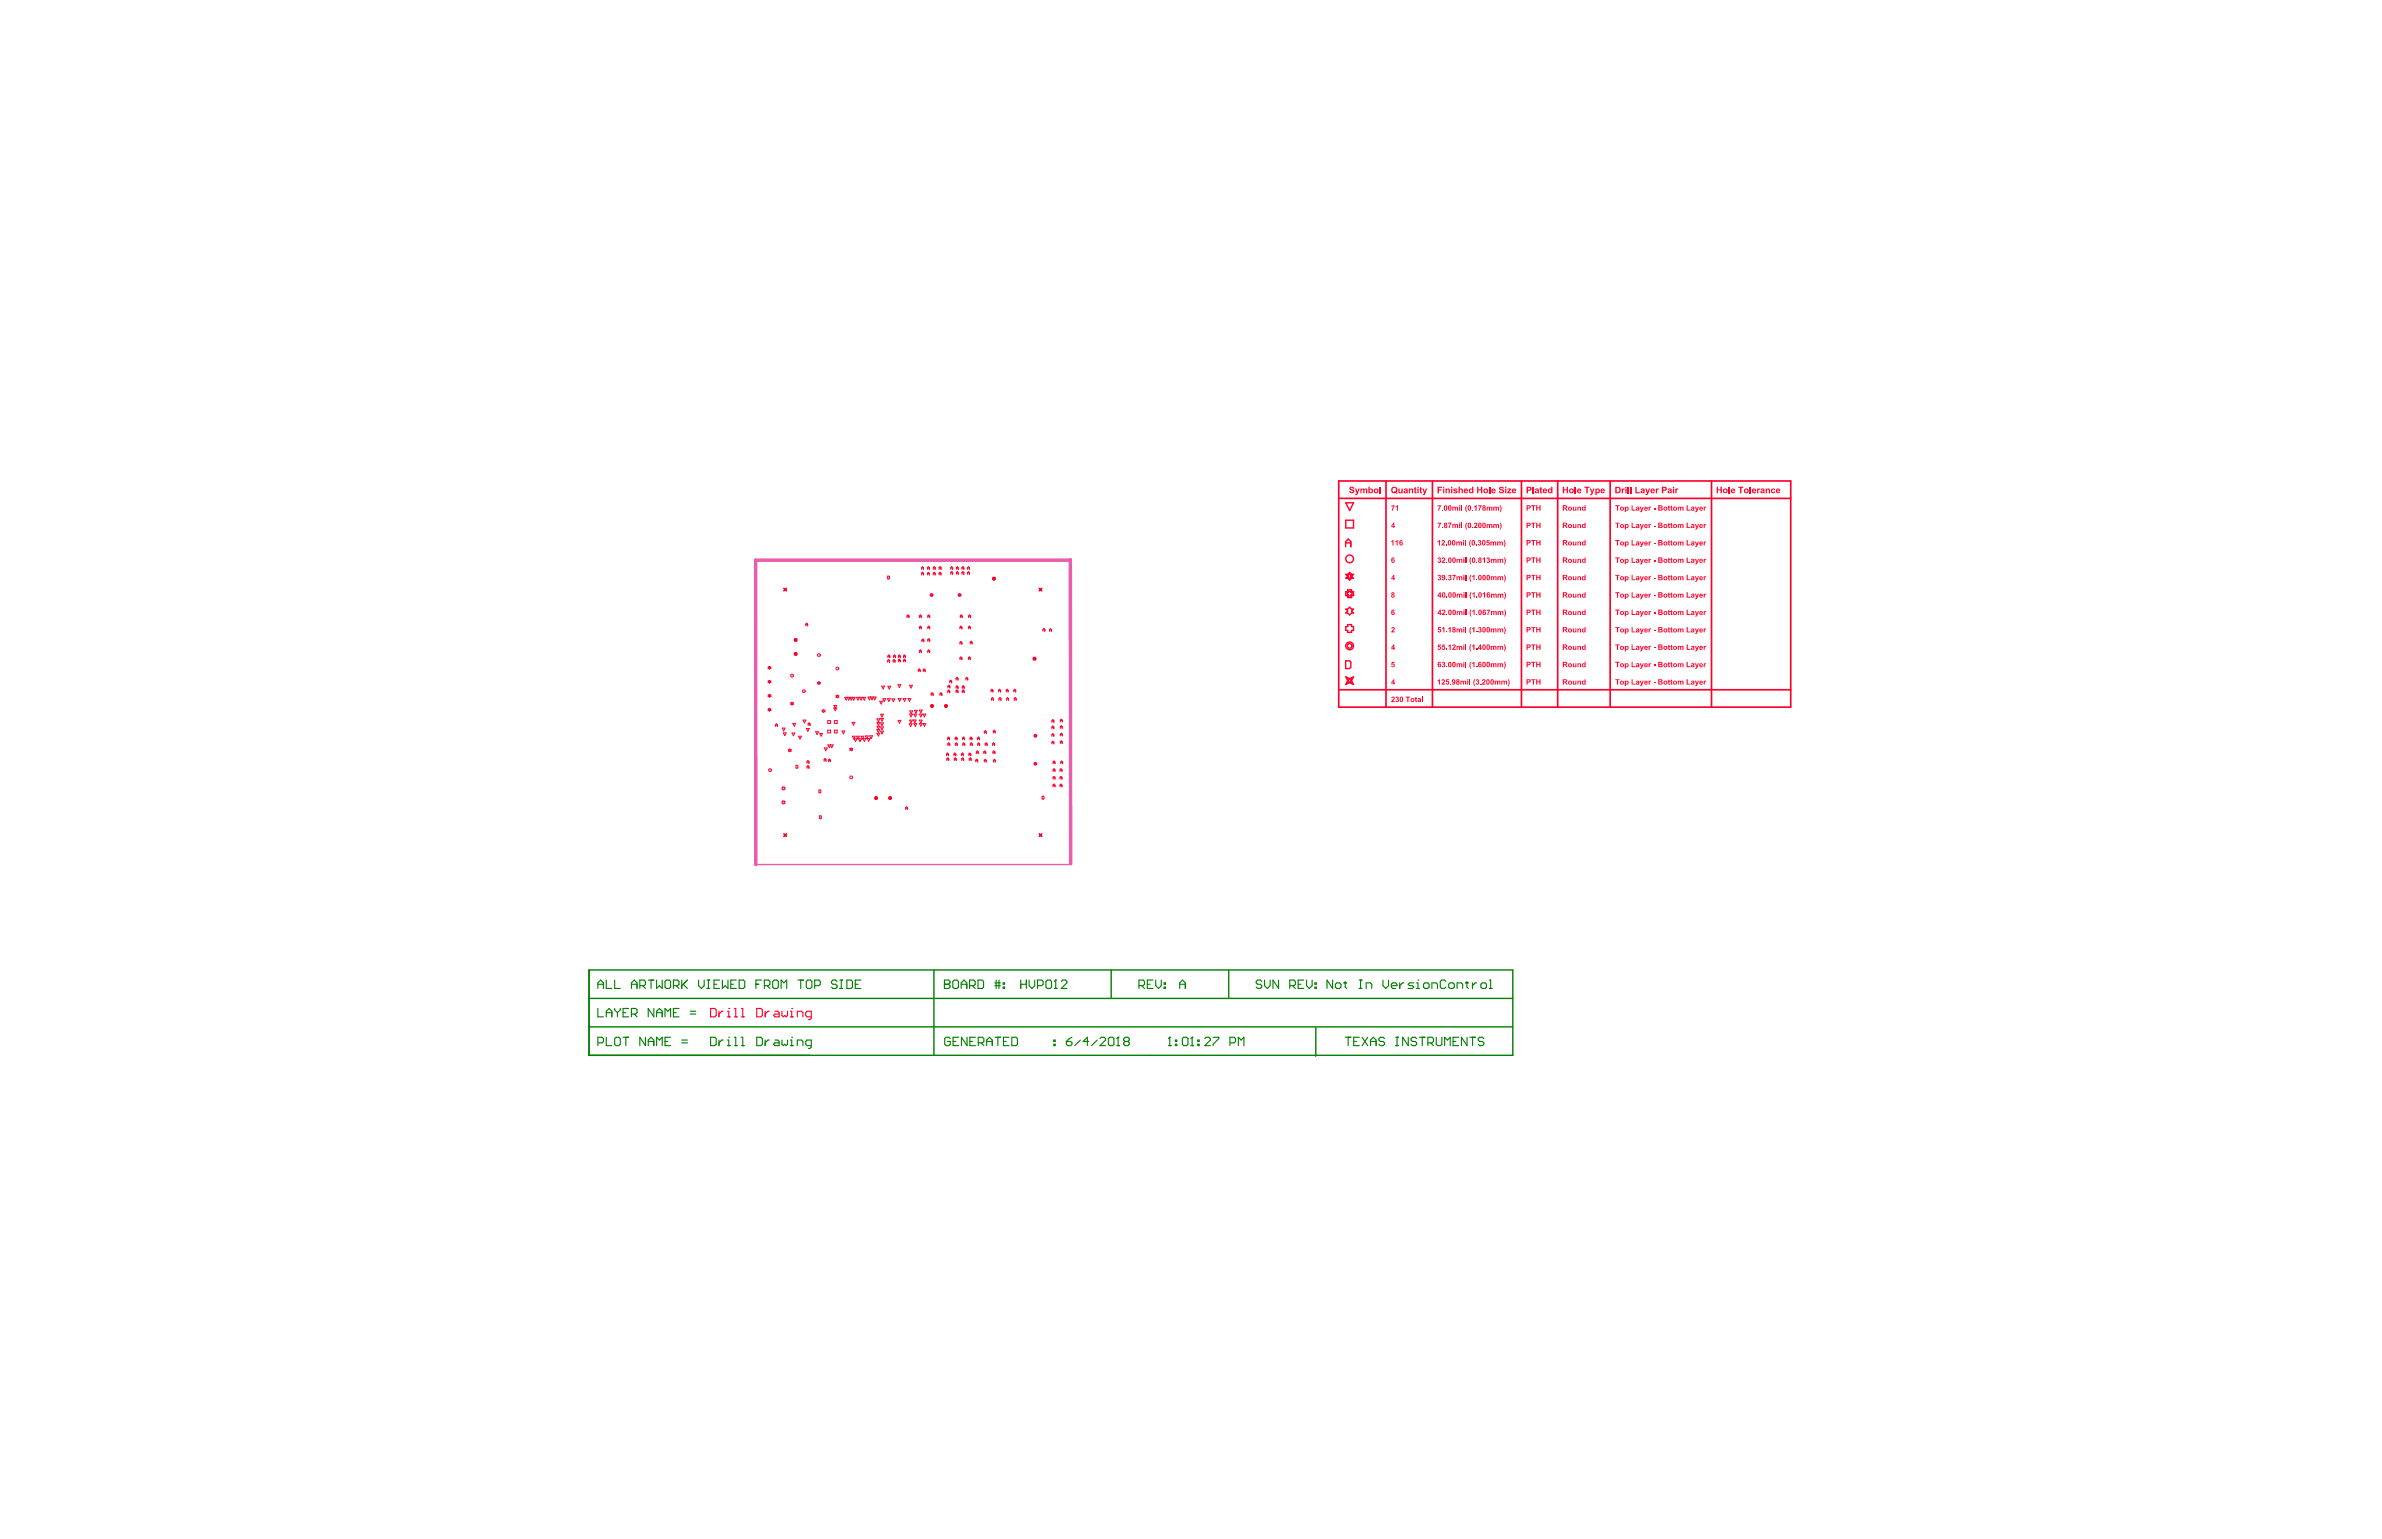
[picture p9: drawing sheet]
<svg xmlns="http://www.w3.org/2000/svg" width="432mm" height="279mm" viewBox="0 0 432 279" stroke-linecap="round" stroke-linejoin="round" font-family="sans-serif">
<path d="M194.1 156.6l-.1-55.1-57 .1v55.2" fill="none" stroke="#e85dac" stroke-width=".63"/>
<path d="M137 156.8h56.7" fill="none" stroke="#e85dac" stroke-width=".25"/>
<path d="M106.8 175.9h167.4v15.4h-167.4zM169.3 175.9v15.4M201.4 175.9v5.1M222.7 175.9v5.1M106.8 186.2h167.4M106.8 181h167.4M238.5 186.4v5.1" fill="none" stroke="#008000" stroke-width=".25"/>
<g fill="none" stroke="#008000" stroke-width=".2">
<path d="M108.4 178.5h1M108.4 179.2v-1l.5-.5 .5 .5v1M109.9 177.7v1.5h1M111.4 177.7v1.5h1M114.5 178.5h1M114.5 179.2v-1l.5-.5 .5 .5v1M116 178.7h.7l.3-.2v-.5l-.3-.3h-.7v1.5M116.5 178.7l.5 .5M117.5 177.7h1M118 177.7v1.5M119 177.7v1.5l.5-.5 .5 .5v-1.5M120.8 177.7h.5l.3 .3v1l-.3 .2h-.5l-.2-.2v-1z"/>
<path d="M122.1 178.7h.7l.3-.2v-.5l-.3-.3h-.7v1.5M122.6 178.7l.5 .5M123.6 177.7v1.5M123.8 178.5l.8 .7M124.6 177.7l-1 1M126.6 177.7v1l.5 .5 .6-.5v-1M128.2 179.2h.5M128.2 177.7h.5M128.4 177.7v1.5M129.4 178.5h.5M130.4 177.7h-1v1.5h1M130.9 177.7v1.5l.6-.5 .5 .5v-1.5"/>
<path d="M132.5 178.5h.5M133.5 177.7h-1v1.5h1M134 177.7h.8l.2 .3v1l-.2 .2h-.8zM137 178.5h.5M138 177.7h-1v1.5M138.6 178.7h.7l.3-.2v-.5l-.3-.3h-.7v1.5M139.1 178.7l.5 .5M140.3 177.7h.5l.3 .3v1l-.3 .2h-.5l-.2-.2v-1zM141.6 179.2v-1.5l.5 .5 .5-.5v1.5M144.6 177.7h1.1M145.1 177.7v1.5M146.2 178l.2-.3h.5l.3 .3v1l-.3 .2h-.5l-.2-.2z"/>
<path d="M147.7 178.7h.7l.3-.2v-.5l-.3-.3h-.7v1.5M151.7 178l-.2-.3h-.5l-.3 .3v.2l.3 .3h.5l.2 .2v.3l-.2 .2h-.5l-.3-.2M152.2 179.2h.6M152.2 177.7h.6M152.5 177.7v1.5M153.5 177.7h.8l.2 .3v1l-.2 .2h-.8zM155 178.5h.5M156.1 177.7h-1.1v1.5h1.1M171.2 178.5h.1M171.2 177.7h.8l.2 .3v.2l-.2 .3 .2 .2v.3l-.2 .2h-.8zM171.2 178.5h.8M172.7 178l.3-.3h.5l.2 .3v1l-.2 .2h-.5l-.3-.2z"/>
<path d="M174.2 178.5h1.1M174.2 179.2v-1l.5-.5 .6 .5v1M175.8 178.7h.7l.3-.2v-.5l-.3-.3h-.7v1.5M176.3 178.7l.5 .5M177.3 177.7h.7l.3 .3v1l-.3 .2h-.7zM180.3 178.2h1M180.3 178.7h1M180.6 177.7v1.5M181.1 177.7v1.5M181.9 179h.2v.2h-.2zM181.9 178.2h.2v.3h-.2zM185 178.5h1.1"/>
<path d="M185 177.7v1.5M186.1 177.7v1.5M186.6 177.7v1l.5 .5 .5-.5v-1M188.1 178.7h.7l.3-.2v-.5l-.3-.3h-.7v1.5M189.6 178l.3-.3h.5l.2 .3v1l-.2 .2h-.5l-.3-.2zM191.1 179.2h.5M191.4 177.7h.1M191.4 177.7v1.5M191.4 177.7l-.3 .3M192.4 178l.2-.3h.6l.2 .3v.2l-1 1h1M206.5 178.7h.7l.3-.2v-.5l-.3-.3h-.7v1.5M207 178.7l.5 .5"/>
<path d="M208 178.5h.5M209 177.7h-1v1.5h1M209.5 177.7v1l.5 .5 .5-.5v-1M211 179h.3v.2h-.3zM211 178.2h.3v.3h-.3zM213.9 179.2v-1l.5-.5 .5 .5v1M213.9 178.5h1M228.7 178l-.2-.3h-.5l-.3 .3v.2l.3 .3h.5l.2 .2v.3l-.2 .2h-.5l-.3-.2M229.2 177.7v1l.5 .5 .6-.5v-1M231.8 177.7v1.5l-1-1.5v1.5M233.8 178.7h.8l.2-.2v-.5l-.2-.3h-.8v1.5M234.3 178.7l.5 .5"/>
<path d="M235.3 178.5h.5M236.3 177.7h-1v1.5h1M236.8 177.7v1l.6 .5 .5-.5v-1M238.4 179h.2v.2h-.2zM238.4 178.2h.2v.3h-.2zM241.6 177.7v1.5l-1-1.5v1.5M242.3 178.2h.5l.3 .3v.5l-.3 .2h-.5l-.2-.2v-.5zM243.6 178.2h.5M243.8 178v1l.3 .2M246.4 179.2h.5M246.4 177.7h.5M246.6 177.7v1.5"/>
<path d="M247.7 179.2v-1h.7l.3 .3v.7M250.7 177.7v1l.5 .5 .5-.5v-1M252.2 178.7h1v-.2l-.2-.3h-.5l-.3 .3v.5l.3 .2h.5M253.7 178.2v1M254.5 178.2h-.3l-.5 .5M256.3 178.2h-.8l-.2 .3 .2 .2h.5l.3 .3-.3 .2h-.7M256.8 179.2h.5M256.8 178.2h.2v1M257 177.7h.1M258.3 178.2h.5l.3 .3v.5l-.3 .2h-.5l-.3-.2v-.5zM259.6 179.2v-1h.7l.3 .3v.7M262.1 178l-.2-.3h-.6l-.2 .3v1l.2 .2h.6l.2-.2"/>
<path d="M262.9 178.2h.5l.2 .3v.5l-.2 .2h-.5l-.3-.2v-.5zM264.1 179.2v-1h.8l.3 .3v.7M265.7 178.2h.5M265.9 178v1l.3 .2M266.9 178.2v1M267.7 178.2h-.3l-.5 .5M268.7 178.2h.5l.3 .3v.5l-.3 .2h-.5l-.3-.2v-.5zM270 179.2h.5M270 177.7h.2v1.5M108.4 182.8v1.6h1M108.4 189.1h.7l.3-.3v-.5l-.3-.2h-.7v1.5M109.9 184.4v-1l.5-.6 .5 .6v1"/>
<path d="M109.9 188.1v1.5h1M109.9 183.6h1M111.4 188.3l.3-.2h.5l.2 .2v1l-.2 .3h-.5l-.3-.3zM111.4 182.8v.3l.5 .5M111.9 183.6v.8M112.4 182.8v.3l-.5 .5M112.9 188.1h1.1M112.9 183.6h.6M113.5 188.1v1.5M114 182.8h-1.1v1.6h1.1M114.5 183.9h.7l.3-.3v-.5l-.3-.3h-.7v1.6M115 183.9l.5 .5"/>
<path d="M117 188.1v1.5l-1-1.5v1.5M117.5 189.6v-1l.5-.5 .5 .5v1M117.5 188.8h1M118.5 182.8v1.6l-1-1.6v1.6M119 184.4v-1l.5-.6 .5 .6v1M119 189.6v-1.5l.5 .5 .5-.5v1.5M119 183.6h1M120.6 188.8h.5M120.6 184.4v-1.6l.5 .6 .5-.6v1.6M121.6 188.1h-1v1.5h1M122.1 183.6h.5M123.1 182.8h-1v1.6h1"/>
<path d="M123.6 189.1h1M123.6 188.6h1M125.1 183.9h1M125.1 183.4h1M128.8 188.1h.8l.2 .2v1l-.2 .3h-.8zM130.3 188.6v1M131.1 188.6h-.3l-.5 .5M131.9 189.6h.5M131.9 188.6h.2v1M132.1 188.1h.1M133.1 188.1h.3v1.5M133.1 189.6h.5"/>
<path d="M134.4 188.1h.2v1.5M134.4 189.6h.5M137.2 188.1h.7l.3 .2v1l-.3 .3h-.7zM138.7 188.6v1M139.5 188.6h-.3l-.5 .5M140.5 188.6h.5l.2 .2v.8h-.7l-.3-.3 .3-.2h.7M141.7 188.6v.7l.3 .3 .3-.3 .2 .3 .3-.3v-.7M143.3 189.6h.5M143.3 188.6h.2v1M143.5 188.1h.1M144.5 189.6v-1h.8l.2 .2v.8M147.1 189.6h-.8l-.2-.3v-.5l.2-.2h.8v1.2l-.3 .3h-.2"/>
<path d="M172.3 188.3l-.3-.2h-.5l-.2 .2v1l.2 .3h.5l.3-.3v-.5h-.5M172.8 188.8h.5M173.8 188.1h-1v1.5h1M175.3 188.1v1.5l-1-1.5v1.5M175.8 188.8h.5M176.8 188.1h-1v1.5h1M177.3 189.1h.8l.3-.3v-.5l-.3-.2h-.8v1.5M177.8 189.1l.6 .5M178.9 188.8h1M178.9 189.6v-1l.5-.5 .5 .5v1M180.4 188.1h1M180.9 188.1v1.5"/>
<path d="M181.9 188.8h.5M182.9 188.1h-1v1.5h1M183.4 188.1h.8l.2 .2v1l-.2 .3h-.8zM191 189.3h.3v.3h-.3zM191 188.6h.3v.2h-.3zM193.3 188.8h.8l.2 .3v.2l-.2 .3h-.5l-.3-.3zM194.3 188.1l-.5 .2-.5 .5M195.8 188.6l-1 1M197.4 188.8h-1.1l.8-.7v1.5M198.9 188.6l-1 1M199.4 188.3l.2-.2h.6l.2 .2v.3l-1 1h1M200.9 188.3l.3-.2h.5l.2 .2v1l-.2 .3h-.5l-.3-.3z"/>
<path d="M202.4 189.6h.5M202.7 188.1h.1M202.7 188.1v1.5M202.7 188.1l-.3 .2M204 188.8l-.3-.2v-.3l.3-.2h.5l.2 .2v.3l-.2 .2M204 188.8l-.3 .3v.2l.3 .3h.5l.2-.3v-.2l-.2-.3M204 188.8h.5M211.8 189.6h.5M212.1 188.1h.1M212.1 188.1v1.5M212.1 188.1l-.3 .2M213.1 189.3h.2v.3h-.2z"/>
<path d="M213.1 188.6h.2v.2h-.2zM214.3 188.3l.3-.2h.5l.2 .2v1l-.2 .3h-.5l-.3-.3zM215.9 189.6h.5M216.1 188.1h.1M216.1 188.1v1.5M216.1 188.1l-.2 .2M217.1 189.3h.3v.3h-.3zM217.1 188.6h.3v.2h-.3zM218.4 188.3l.2-.2h.6l.2 .2v.3l-1 1h1M219.9 188.1h1v.2l-1 1v.3M223 189.1h.7l.3-.3v-.5l-.3-.2h-.7v1.5M224.5 189.6v-1.5l.5 .5 .5-.5v1.5"/>
<path d="M243.9 188.1h1M244.4 188.1v1.5M245.4 188.8h.5M246.4 188.1h-1v1.5h1M246.9 188.1l1 1.5M247.9 188.1l-1 1.5M248.4 188.8h1.1M248.4 189.6v-1l.5-.5 .6 .5v1M251 188.3l-.3-.2h-.5l-.2 .2v.3l.2 .2h.5l.3 .3v.2l-.3 .3h-.5l-.2-.3M253 188.1h.5M253 189.6h.5M253.3 188.1v1.5"/>
<path d="M255.3 188.1v1.5l-1-1.5v1.5M256.8 188.3l-.2-.2h-.6l-.2 .2v.3l.2 .2h.6l.2 .3v.2l-.2 .3h-.6l-.2-.3M257.3 188.1h1M257.8 188.1v1.5M258.8 189.1h.8l.3-.3v-.5l-.3-.2h-.8v1.5M259.3 189.1l.6 .5M260.4 188.1v1.2l.2 .3h.5l.3-.3v-1.2M261.9 189.6v-1.5l.5 .5 .5-.5v1.5M263.4 188.8h.5M264.4 188.1h-1v1.5h1M265.9 188.1v1.5l-1-1.5v1.5M266.4 188.1h1.1"/>
<path d="M267 188.1v1.5M269 188.3l-.3-.2h-.5l-.2 .2v.3l.2 .2h.5l.3 .3v.2l-.3 .3h-.5l-.2-.3"/>
</g>
<path d="M244 94.3h1.4v1.4h-1.4zM244 91.2h1.4l-.7 1.4zM244 110.4h.3l.4-.3 .3 .3h.4l-.4 .4 .4 .4h-.4l-.3 .3-.4-.3h-.3l.3-.4zM244 104.1h.3l.4-.3 .3 .3h.4l-.4 .4 .4 .3h-.4l-.3 .4-.4-.4h-.3l.3-.3zM244.2 104.3h.2l.3-.2 .2 .2h.2l-.2 .2 .2 .2h-.2l-.2 .2-.3-.2h-.2l.2-.2zM244.3 106.9h.7v.4h.4v.7h-.4v.3h-.7v-.3h-.3v-.7h.3zM244.3 113.3h.7v.3h.4v.7h-.4v.4h-.7v-.4h-.3v-.7h.3zM244.4 107.2h.5v.2h.2v.5h-.2v.2h-.5v-.2h-.2v-.5h.2zM244 122.7l.7 .4 .7-.4-.4 .7 .4 .7-.7-.3-.7 .3 .3-.7zM244.2 123l.5 .2 .4-.2-.2 .4 .2 .4-.4-.2-.5 .2 .2-.4z" fill="none" stroke="#ff002a" stroke-width=".25"/>
<g fill="none" stroke="#ff002a" stroke-width=".18">
<path d="M142.1 106.6l.2 .2 .3-.2-.1 .3 .1 .3-.3-.2-.2 .2 .1-.3zM142.2 106.7h.3v.4h-.3zM144.1 116l.2-.1 .1 .2-.2 .1zM144.1 118.5l.2-.1 .1 .2-.2 .1zM144.1 115.8l.4 .1-.1 .4-.4-.1zM144.1 118.3l.4 .1-.1 .4-.4-.1zM146.1 113.5v-.3l.1-.2 .2 .2v.3M146.1 113.2h.3M160.9 104.5h.3v.5h-.3zM160.9 119.8h.3M161 119.3v-.4l.1-.2 .2 .2v.4M161 119h.3"/>
<path d="M161.9 119.8h.3M162 119h.3M162 119.3v-.4l.1-.2 .2 .2v.4M162.8 119h.4M162.8 119.3v-.4l.2-.2 .2 .2v.4M162.8 119.8h.4M163.8 119h.3M163.8 119.8h.3M163.8 119.3v-.4l.2-.2 .1 .2v.4M164.4 112v-.3l.2-.2 .2 .2v.3M164.4 111.7h.4M166.7 112v-.3l.1-.2 .2 .2v.3"/>
<path d="M166.7 111.7h.3M166.7 114v-.3l.1-.2 .2 .2v.3M166.7 113.8h.3M167.1 103.2v-.3l.1-.2 .2 .2v.3M167.1 103h.3M168.1 103.2v-.3l.2-.2 .2 .2v.3M168.1 103h.4M168.2 112v-.3l.2-.2 .1 .2v.3M168.2 111.7h.3M168.2 113.8h.3M168.2 114v-.3l.2-.2 .1 .2v.3M169.2 103.2v-.3l.1-.2 .2 .2v.3"/>
<path d="M169.2 103h.3M170.2 103h.4M170.2 103.2v-.3l.2-.2 .2 .2v.3M172.3 103h.4M172.3 103.2v-.3l.2-.2 .2 .2v.3M174 119.4h.4M174 113.8h.4M174 114v-.3l.2-.2 .2 .2v.3M174 116.8v-.3l.2-.2 .2 .2v.3M174 119.6v-.3l.2-.2 .2 .2v.3M174 116.6h.4M174.1 111.7h.3"/>
<path d="M174.1 112v-.3l.1-.2 .2 .2v.3M174.4 103h.3M174.4 103.2v-.3l.1-.2 .2 .2v.3M180.1 104.7l.3 .1-.1 .4-.4-.2zM180.1 104.8h.2v.3l-.3-.1zM187.3 119.3l.4-.1 .1 .4-.4 .1zM187.4 119.4l.2-.1 .1 .2-.2 .1zM188.4 106.6l.2 .2 .3-.2-.1 .3 .1 .3-.3-.2-.2 .2 .1-.3zM188.5 106.7h.3v.4h-.3zM139.2 126l.3-.1 .2 .1-.1 .2 .1 .1-.2 .1-.3-.1 .2-.1zM139.3 128.6h.3M139.3 126.1h.3v.1h-.3z"/>
<path d="M139.3 121h.3l-.1 .2-.3-.2 .3-.2 .2 .2-.1 .1 .1 .1-.2 .1-.3-.1 .2-.1M139.6 128.7l.1 .1-.2 .1-.3-.1 .2-.1-.2-.1 .3-.2 .2 .2-.2 .2h-.2M139.6 123.5h-.1l-.2 .2 .2 .1 .2-.3-.2-.1-.3 .1 .2 .1-.2 .1 .3 .2 .2-.2-.1-.1M140.6 131.7v-.3l.2-.2 .1 .2v.3M140.6 131.5h.3M141.8 132h.5l-.2 .5zM142 132.9h.5l-.2 .5zM142.9 135.9l.3-.1 .2 .1-.1 .2 .1 .1-.2 .1-.3-.1 .1-.1zM143.3 127.5l.3-.2 .2 .2-.1 .1 .1 .1-.2 .1-.3-.1 .1-.1zM143.6 132.9h.5l-.3 .5zM143.7 131.2h.5l-.2 .5zM144.3 138.8l.3 .1-.1 .4h-.2z"/>
<path d="M144.8 133.5h.5l-.3 .5zM145.6 130.6h.5l-.3 .5zM146.2 132.1h.5l-.3 .5zM146.3 138.4v-.3l.2-.2 .1 .2v.3M146.3 139.3v-.3l.2-.2 .1 .2v.3M146.3 139.1h.3M146.3 138.2h.3M146.5 131.6v-.4l.2-.1 .1 .1v.4M146.5 131.3h.3M147.9 132.7h.5l-.3 .5zM148.2 123.7l.2-.1 .3 .1-.1 .1 .1 .2-.3 .1-.2-.1 .1-.2zM148.6 133h.5l-.2 .5z"/>
<path d="M149 128.8l.3-.1 .2 .1-.1 .1 .1 .1-.2 .2-.3-.2 .2-.1zM149.4 135.6h.5l-.2 .5zM150.1 132.4h.5v.5h-.5zM150.1 130.7h.5v.5h-.5zM150.2 138.1v-.3l.1-.2 .2 .2v.3M150.2 137.9h.3M150.5 135.1l.3 .5 .2-.5h-.9l.2 .5 .3-.5M151.2 127.9h.5l-.3 .5zM151.2 128.4h.5l-.3 .5zM151.3 132.4h.5v.5h-.5zM151.3 130.7h.5v.5h-.5zM151.5 126.2l.3-.2 .2 .2-.1 .1 .1 .1-.2 .1-.3-.1 .2-.1z"/>
<path d="M152.6 132.5h.5l-.2 .6zM153.6 126.4l.2 .5 .3-.5M153.6 126.4l-.2 .5-.3-.5h1.9l-.2 .5-.3-.5M154.1 135.7l.2-.1 .3 .1-.2 .2 .2 .1-.3 .1-.2-.1 .1-.1zM154.1 126.4l.2 .5 .3-.5M154.5 131h.5l-.3 .5zM154.5 133.5h.5l-.2 .5zM154.8 133.9h.5l-.2 .6zM155.3 133.5h.5l-.3 .5zM155.3 126.4h.5l-.3 .5zM155.6 134h.6l-.3 .5zM155.8 126.4h.5l-.2 .5z"/>
<path d="M156.1 133.5h.5l-.3 .5zM156.4 126.4h.5l-.2 .5zM156.4 133.9h.5l-.2 .5zM156.9 133.4h.5l-.3 .5zM157.2 133.9h.5l-.2 .5zM157.7 133.4h.5l-.3 .5zM157.8 126.4l.3 .5 .2-.5 .3 .5 .2-.5h-1.5l.3 .5 .3-.5M159 133h.5l-.3 .5zM159 131h.5l-.3 .5zM159 132.3h.5l-.3 .5zM159 131.7h.5l-.3 .5zM159 130.3h.5l-.3 .6z"/>
<path d="M159.5 127.1h.5l-.3 .6zM159.6 132.6h.5l-.2 .5zM159.6 129.5h.5l-.2 .5zM159.6 130.3h.5l-.2 .5zM159.6 131.1h.5l-.2 .5zM159.6 131.8h.5l-.2 .5zM159.8 124.4h.5l-.2 .5zM160 126.7h.5l-.2 .5zM160.9 126.7h.5l-.3 .5zM160.9 120.1v-.4l.2-.1 .1 .1v.4M161 124.4h.5l-.3 .5zM161.7 126.7h.5l-.3 .5z"/>
<path d="M161.9 120.1v-.4l.2-.1 .1 .1v.4M162.8 124.2h.5l-.3 .5zM162.8 130.6h.5l-.2 .5zM162.8 126.7h.5l-.2 .5zM162.8 120v-.3l.2-.2 .2 .2v.3M163.7 126.7h.5l-.2 .5zM163.8 120v-.3l.2-.2 .1 .2v.3M164.6 126.7h.5l-.2 .5zM164.8 131.2h.5l-.2 .5zM164.9 130.6h.5l-.3 .5zM164.9 124.3h.5l-.3 .5zM164.9 129.5h.5l-.2 .5z"/>
<path d="M164.9 128.9h.5l-.2 .5zM165.6 130.5h.5l-.3 .6zM165.7 129.5h.5l-.3 .5zM165.7 131.2h.5l-.3 .5zM165.8 128.8h.5l-.3 .5zM166.5 121.8v-.3l.1-.2 .2 .2v.3M166.5 121.5h.3M166.7 128.7h.5l-.3 .6zM166.7 131.2h.5l-.3 .5zM166.7 130.6h.5l-.3 .5zM166.7 129.5h.5l-.3 .5zM167.3 129.5h.5l-.2 .5z"/>
<path d="M167.3 131.2h.5l-.2 .5zM168.8 126.1v-.3l.2-.2 .1 .2v.3M168.8 125.9h.3M168.8 127.8l.4 .1-.1 .4-.4-.2zM168.9 127.9h.2l-.1 .3-.2-.1zM170.4 125.9h.3M170.4 126.1v-.3l.2-.2 .1 .2v.3M171.4 127.8l.3 .1-.1 .4-.4-.2zM171.4 127.9h.2v.3l-.3-.1zM171.8 133.9h.3M171.8 134.1v-.3l.2-.2 .1 .2v.3M171.8 125.6v-.3l.2-.2 .2 .2v.3"/>
<path d="M171.8 125.4h.4M171.8 135.2v-.3l.2-.2 .2 .2v.3M171.8 134.9h.4M172.2 123.8v-.3l.1-.2 .2 .2v.3M172.2 123.6h.3M173 137.9v-.3l.2-.2 .1 .2v.3M173 137.6h.3M173.1 133.9h.4M173.1 134.1v-.3l.2-.2 .2 .2v.3M173.2 134.9h.3M173.2 135.2v-.3l.1-.2 .2 .2v.3M173.3 125.3h.4"/>
<path d="M173.3 123.3v-.3l.2-.2 .2 .2v.3M173.3 125.6v-.3l.2-.2 .2 .2v.3M173.3 123.1h.4M174.3 137.6h.4M174.3 137.9v-.3l.2-.2 .2 .2v.3M174.4 125.3h.4M174.4 125.6v-.3l.2-.2 .2 .2v.3M174.5 133.9h.3M174.5 134.1v-.3l.2-.2 .1 .2v.3M174.5 134.9h.4M174.5 135.2v-.3l.2-.2 .2 .2v.3M175.1 123.1h.3"/>
<path d="M175.1 123.3v-.3l.2-.2 .1 .2v.3M175.9 133.9h.3M175.9 134.1v-.3l.1-.2 .2 .2v.3M175.9 134.9h.3M175.9 135.2v-.3l.2-.2 .1 .2v.3M176.9 138.2v-.4l.2-.2 .1 .2v.4M176.9 137.9h.3M177.2 133.9h.3M177.2 134.1v-.3l.2-.2 .1 .2v.3M177.2 134.9h.4M177.2 135.2v-.3l.2-.2 .2 .2v.3M178.4 138.2v-.4l.2-.1 .2 .1v.4"/>
<path d="M178.4 137.9h.4M178.6 134.9h.3M178.6 135.2v-.3l.2-.2 .1 .2v.3M179.9 134.9h.4M179.9 135.2v-.3l.2-.2 .2 .2v.3M180.1 138.2v-.4l.2-.1 .1 .1v.4M180.1 137.9h.3M181 125.5v-.4l.2-.1 .2 .1v.4M181 125.2h.4M181.1 127v-.3l.2-.2 .1 .2v.3M181.1 126.7h.3M182.4 125.2h.3"/>
<path d="M182.4 125.5v-.4l.2-.1 .1 .1v.4M182.5 126.7h.3M182.5 127v-.3l.1-.2 .2 .2v.3M190.7 132.1v-.3l.2-.2 .1 .2v.3M190.7 133.5v-.3l.2-.2 .1 .2v.3M190.7 133.3h.3M190.7 131.9h.3M190.9 138.5v-.4l.2-.1 .1 .1v.4M190.9 139.9v-.4l.2-.1 .1 .1v.4M190.9 139.6h.3M190.9 138.2h.3M192.2 139.9v-.4l.1-.1 .2 .1v.4"/>
<path d="M192.2 139.6h.3M192.2 132.1v-.4l.2-.1 .1 .1v.4M192.2 133.4v-.3l.2-.2 .1 .2v.3M192.2 133.2h.3M192.2 131.8h.3M192.3 138.5v-.4l.2-.1 .1 .1v.4M192.3 138.2h.3M141.8 142.8l.4-.1 .1 .4-.4 .1zM141.9 145.2l.4 .2-.1 .3-.4-.1zM142.1 151.2l.2 .1 .3-.1-.1 .2 .1 .3-.3-.1-.2 .1 .1-.3zM142.2 151.3h.3v.3h-.3zM148.5 143.2l.3 .1-.1 .4h-.2z"/>
<path d="M148.6 147.9l.3 .1-.1 .4h-.2zM158.7 144.4l.4 .2-.2 .4-.3-.2zM158.7 144.6h.3l-.1 .3-.2-.1zM161.1 144.6l.4-.2 .1 .4-.4 .2zM161.3 144.6h.2l-.1 .3-.2-.1zM188.4 151.2l.2 .1 .3-.1-.1 .2 .1 .3-.3-.1-.2 .1 .1-.3zM188.5 151.3h.3v.3h-.3zM190.9 141.3v-.4l.2-.1 .1 .1v.4M190.9 141h.3M192.2 141h.3M192.2 141.3v-.4l.1-.1 .2 .1v.4"/>
</g>
<path d="M242.7 87.2h81.9v41h-81.9zM242.7 90.4h81.9M251.3 87.2v41M259.7 87.2v41M275.8 87.2v41M282.4 87.2v41M291.9 87.2v41M310.3 87.2v41M242.7 125.1h81.9" fill="none" stroke="#ff002a" stroke-width=".3"/>
<path d="M252.3 110.6l.3-.1 .2 .2-.2 .1-.1-.1-.1 .2 .4 .1v.4l-.2 .1h-.3l-.1-.3zM252.4 111.2a.16 .16 0 0 0 .3 0 .16 .16 0 0 0-.3 0z" fill="#ff002a"/>
<g fill="none" stroke="#ff002a" stroke-width=".18">
<path d="M166.7 118.3v-.3l.1-.2 .2 .2v.3M166.7 118.1h.3M167.1 104.3v-.4l.1-.1 .2 .1v.4M167.1 104h.3M167.1 116.4v-.4l.2-.1 .2 .1v.4M167.1 116.1h.4M168.1 104h.4M168.1 104.3v-.4l.2-.1 .2 .1v.4M168.2 118.1h.3M168.2 116.3v-.3l.2-.2 .1 .2v.3M168.2 118.3v-.3l.2-.2 .1 .2v.3M168.2 116.1h.3"/>
<path d="M169.2 104h.3M169.2 104.3v-.4l.1-.1 .2 .1v.4M170.2 104h.4M170.2 104.3v-.4l.2-.1 .2 .1v.4M172.3 104.1v-.3l.2-.2 .2 .2v.3M172.3 103.9h.4M174.4 103.9h.3M174.4 104.1v-.3l.1-.2 .2 .2v.3M175.9 116.8v-.4l.1-.1 .2 .1v.4M175.9 116.5h.3M189.1 114.5v-.4l.1-.1 .2 .1v.4M189.1 114.2h.3"/>
<path d="M190.3 114.5v-.4l.1-.1 .2 .1v.4M190.3 114.2h.3M171.8 124.7v-.3l.2-.2 .2 .2v.3M171.8 124.5h.4M172.9 137v-.3l.2-.2 .2 .2v.3M172.9 136.8h.4M173.3 124.8v-.3l.2-.2 .2 .2v.3M173.3 124.6h.4M174.3 136.8h.3M174.3 137v-.3l.2-.2 .1 .2v.3M174.4 124.6h.4M174.4 124.8v-.3l.2-.2 .2 .2v.3"/>
<path d="M177 136.7v-.4l.2-.1 .1 .1v.4M177 136.4h.3M178.3 136.4h.4M178.3 136.7v-.4l.2-.1 .2 .1v.4M178.4 133v-.4l.2-.1 .2 .1v.4M178.4 132.7h.4M180 136.4h.3M180 136.7v-.4l.2-.1 .1 .1v.4M180.1 132.9v-.3l.1-.2 .2 .2v.3M180.1 132.7h.3M190.7 131v-.4l.2-.1 .1 .1v.4M190.7 134.9v-.3l.2-.2 .1 .2v.3"/>
<path d="M190.7 134.6h.3M190.7 130.7h.3M192.2 130.9v-.3l.2-.2 .1 .2v.3M192.2 134.8v-.3l.2-.2 .1 .2v.3M192.2 134.6h.3M192.2 130.6h.3M164.2 146.8v-.4l.2-.1 .1 .1v.4M164.2 146.5h.3M188.9 144.4l.4 .1-.1 .4h-.3zM190.9 142.7v-.4l.2-.1 .1 .1v.4M190.9 142.4h.3M192.2 142.7v-.4l.1-.1 .2 .1v.4"/>
<path d="M192.2 142.4h.3"/>
</g>
<g fill="#ff002a">
<path d="M252.3 120h.5v.2h-.4v.1l.4 .1v.5l-.4 .1-.2-.2h.2a.16 .16 0 0 0 .2-.1 .16 .16 0 0 0 0-.2 .16 .16 0 0 0-.3 0h-.1z"/>
<path d="M252.3 113.7l.5 .1v.3l-.3 .4h.3v.2h-.6l.5-.7-.1-.1-.4 .1z"/>
<path d="M252.3 107.4h.4l.1 .3a.18 .18 0 0 0-.1 .2 .18 .18 0 0 0 .1 .1l-.2 .4-.4-.2zM252.4 107.6a.12 .12 0 0 0 .2 0 .12 .12 0 0 0-.2 0zM252.4 108.1a.15 .15 0 0 0 .3 0 .15 .15 0 0 0-.3 0z"/>
<path d="M252.3 101.2l.3-.1 .2 .1-.2 .1-.1-.1-.1 .2 .4 .2v.3l-.2 .2-.4-.2zM252.4 101.7a.16 .16 0 0 0 .3 0 .16 .16 0 0 0-.3 0z"/>
</g>
<g fill="none" stroke="#ff002a" stroke-width=".18">
<path d="M173.4 103.2v-.3l.1-.2 .2 .2v.3M173.4 103h.3M175.4 103h.3M175.4 103.2v-.3l.2-.2 .1 .2v.3M175.5 114v-.3l.2-.2 .2 .2v.3M175.5 119.6v-.3l.2-.2 .2 .2v.3M175.5 119.4h.4M175.5 113.8h.4M175.6 112v-.3l.2-.2 .1 .2v.3M175.6 111.7h.3M149.4 138v-.3l.2-.2 .1 .2v.3M149.4 137.8h.3"/>
<path d="M167.4 121.8v-.3l.1-.2 .2 .2v.3M167.4 121.5h.3M171.6 137.9v-.3l.2-.2 .2 .2v.3M171.6 137.6h.4M175.7 137.6h.3M175.7 137.9v-.3l.2-.2 .1 .2v.3M179.7 125.2h.3M179.7 125.5v-.4l.1-.1 .2 .1v.4M179.7 126.7h.4M179.7 127v-.3l.2-.2 .2 .2v.3M183.8 125.5v-.4l.2-.1 .1 .1v.4M183.8 125.2h.3"/>
<path d="M183.9 127v-.3l.1-.2 .2 .2v.3M183.9 126.7h.3"/>
</g>
<g fill="#ff002a">
<path d="M244.7 88.4l.2-.1h.4l.2 .3h-.3l-.1-.2a.18 .18 0 0 0-.3 .2 .17 .17 0 0 0 .3 .1l.4 .2v.3l-.3 .2h-.4l-.2-.3 .2-.1 .3 .3 .2-.3-.6-.2z"/>
<path d="M245.6 88.6h.3l.2 .6 .1-.6h.3l-.6 1.2h-.2v-.2l.2-.2z"/>
<path d="M246.6 88.6h.2v.1l.2-.1 .3 .1 .4-.1 .2 .2v.6h-.3v-.7l-.2 .2v.5h-.3l-.1-.7-.2 .1v.6h-.2z"/>
<path d="M250.1 88.3h.2v1.1h-.2z"/>
<path d="M253.5 88.6h.2v.6l.2 .1 .1-.2v-.5h.3v.8h-.3v-.1l-.3 .1-.2-.1z"/>
<path d="M255.4 88.6h.2v.1l.2-.1 .3 .1 .1 .7h-.3l-.1-.7-.2 .1v.6h-.2z"/>
<path d="M256.4 88.4l.2-.1v.3h.2v.2h-.2l.2 .6h-.4v-.6h-.1z"/>
<path d="M257.4 88.4l.2-.1v.3h.2v.2h-.2l.2 .6-.4-.1v-.5h-.1z"/>
<path d="M257.8 88.6h.3l.2 .6 .2-.6h.2l-.3 1-.2 .2h-.3v-.2l.3-.2z"/>
<path d="M277.6 123.2h.7v.1h-.2v.8h-.2v-.8h-.3z"/>
<path d="M278.5 123.2h.2v.3h.4v-.3h.2v.9h-.2v-.4h-.4v.4h-.2z"/>
<path d="M277.6 116.8h.7v.2h-.2v.8h-.2v-.8h-.3z"/>
<path d="M278.5 116.8h.2v.4h.4v-.4h.2v1h-.2v-.4h-.4v.4h-.2z"/>
<path d="M277.6 110.5h.7v.2h-.2v.8h-.2v-.8h-.3z"/>
<path d="M278.5 110.5h.2v.4h.4v-.4h.2v1h-.2v-.4h-.4v.4h-.2z"/>
<path d="M277.6 104.2h.7v.2h-.2v.8h-.2v-.8h-.3z"/>
<path d="M278.5 104.2h.2v.4h.4v-.4h.2v1h-.2v-.4h-.4v.4h-.2z"/>
<path d="M277.6 101.1h.7v.1h-.2v.9h-.2v-.9h-.3z"/>
<path d="M278.5 101.1h.2v.4h.4v-.4h.2v1h-.2v-.5h-.4v.5h-.2z"/>
<path d="M277.6 94.8h.7v.1h-.2v.8h-.2v-.8h-.3z"/>
<path d="M278.5 94.8h.2v.4h.4v-.4h.2v.9h-.2v-.4h-.4v.4h-.2z"/>
<path d="M277.8 88.3h.2v1.1h-.2z"/>
<path d="M279.2 88.4l.2-.1v.3h.2v.2h-.2l.1 .6h-.3v-.6h-.1z"/>
<path d="M248.1 88.3h.2v.4l.3-.1 .2 .1 .1 .4-.2 .3h-.3l-.1-.1v.1h-.2zM248.4 88.7l-.1 .4 .2 .2 .2-.3z"/>
<path d="M249 89a.45 .45 0 0 1 .9 0 .45 .45 0 0 1-.9 0zM249.3 89a.24 .24 0 0 0 .4 0 .24 .24 0 0 0-.4 0z"/>
<path d="M252.6 123.2h.2v.6h.1l-.1 .3h-.2v-.2h-.4zM252.6 123.4l-.3 .4h.3z"/>
<path d="M252.6 116.8h.2v.7h.1l-.1 .3h-.2v-.2h-.4zM252.6 117.1l-.3 .4h.3z"/>
<path d="M252.6 104.2h.2v.6h.1l-.1 .4h-.2v-.2h-.4zM252.6 104.5l-.3 .3h.3z"/>
<path d="M252.6 94.8h.2v.6h.1l-.1 .3h-.2v-.2h-.4zM252.6 95.1l-.3 .3h.3z"/>
<path d="M252.3 88.4l.3-.1 .5 .1 .2 .2v.4a.19 .19 0 0 0-.1 .2 .19 .19 0 0 0 .2 .2l-.2 .1-.9-.2-.1-.6zM252.6 88.5l-.2 .2 .1 .4 .3 .2v-.3a.23 .23 0 0 0 .3 0 .23 .23 0 0 0 0-.3l-.2-.2z"/>
<path d="M254.6 88.7l.3-.1 .3 .2v.6l-.2-.1-.2 .1a.29 .29 0 0 1-.3-.3 .29 .29 0 0 1 .4-.2v-.2l-.4 .1zM254.7 89.1a.16 .16 0 0 0 .3 0 .16 .16 0 0 0-.3 0z"/>
<path d="M256.9 88.3h.3v.2h-.3zM256.9 88.6h.3v.8h-.3z"/>
<path d="M276.7 123.2h.6l.2 .2-.1 .3-.5 .1v.3h-.2zM276.9 123.3v.3l.4-.1v-.1z"/>
<path d="M276.7 116.8h.5l.3 .3-.1 .3-.5 .1v.3h-.2zM276.9 117v.3h.4l-.1-.3z"/>
<path d="M276.7 110.5l.6 .1 .2 .2-.1 .3h-.5v.4h-.2zM276.9 110.7v.3l.4-.1-.1-.2z"/>
<path d="M276.7 104.2h.6l.2 .3-.1 .3h-.5v.4h-.2zM276.9 104.4v.3l.4-.1v-.2z"/>
<path d="M276.7 101.1h.6l.2 .2-.1 .3-.5 .1v.4h-.2zM276.9 101.2v.3h.4l-.1-.2z"/>
<path d="M276.7 94.8h.6l.2 .2-.1 .3-.5 .1v.3h-.2zM276.9 94.9v.3h.4v-.2z"/>
<path d="M276.7 88.3h.7l.2 .3-.1 .3-.5 .1v.4h-.3zM277 88.5v.3l.3-.1a.19 .19 0 0 0 0-.2 .19 .19 0 0 0-.2 0z"/>
<path d="M278.3 88.7l.3-.1 .4 .1v.7h-.7v-.4l.5-.1-.1-.2-.2 .1h-.3zM278.5 89.1v.2l.2-.1 .1-.2z"/>
<path d="M279.8 88.7l.3-.1 .3 .1 .1 .4h-.6l.1 .2 .5-.1-.1 .1-.5 .1-.2-.1v-.4zM279.9 88.8v.1h.3l-.1-.1z"/>
<path d="M280.7 88.7l.2-.1 .3 .1v-.4h.2v1.1h-.2v-.1l-.2 .1-.3-.1-.1-.3zM280.9 88.8l-.1 .3a.19 .19 0 0 0 .3 .2 .19 .19 0 0 0 .1-.3l-.2-.3z"/>
</g>
<path d="M173.4 104.1v-.3l.1-.2 .2 .2v.3M173.4 103.9h.3M175.4 103.9h.3M175.4 104.1v-.3l.2-.2 .1 .2v.3M171.6 137v-.3l.1-.2 .2 .2v.3M171.6 136.8h.3M175.6 136.8h.4M175.6 137v-.3l.2-.2 .2 .2v.3" fill="none" stroke="#ff002a" stroke-width=".18"/>
<g fill="#ff002a">
<path d="M252.3 126.4l.3-.1 .2 .1v.3l-.3 .4h.3v.2h-.6l.5-.6-.1-.2-.4 .1z"/>
<path d="M253.1 126.4h.4l.1 .2a.14 .14 0 0 0-.2 .2 .14 .14 0 0 0 .2 .1l-.2 .4h-.3l-.1-.3 .2 .1a.15 .15 0 0 0 .2 0 .15 .15 0 0 0 0-.2 .15 .15 0 0 0-.2-.1l.2-.2-.1-.1-.3 .1z"/>
<path d="M254.8 126.3h.8v.2h-.3v.8h-.2v-.8h-.3z"/>
<path d="M256.6 126.4l.2-.1v.3h.1v.1h-.1l.1 .6-.3-.1z"/>
<path d="M257.8 126.3h.2v1h-.2z"/>
<path d="M252.2 98.1l.4-.2v1h-.2v-.7l-.2 .1z"/>
<path d="M252.9 98.2l.5-.3v1h-.2v-.7l-.3 .1z"/>
<path d="M252.2 91.6h.6l-.3 1h-.2v-.2l.3-.6h-.4z"/>
<path d="M253 91.9l.4-.3v1h-.2v-.7l-.2 .1z"/>
<path d="M277.6 120h.7v.2h-.2v.8h-.2v-.8h-.3z"/>
<path d="M278.5 120h.2v.4h.4v-.4h.2v1h-.2v-.5h-.4v.5h-.2z"/>
<path d="M277.6 113.7h.7v.2h-.2v.8h-.2v-.8h-.3z"/>
<path d="M278.5 113.7h.2v.4h.4v-.4h.2v1h-.2v-.5h-.4v.5h-.2z"/>
<path d="M277.6 107.4h.7v.2h-.2v.8h-.2v-.8h-.3z"/>
<path d="M278.5 107.4h.2v.4h.4v-.4h.2v1h-.2v-.5h-.4v.5h-.2z"/>
<path d="M277.6 97.9h.7v.2h-.2v.8h-.2v-.8h-.3z"/>
<path d="M278.5 97.9h.2v.4h.4v-.4h.2v1h-.2v-.4h-.4v.4h-.2z"/>
<path d="M277.6 91.6h.7v.2h-.2v.8h-.2v-.8h-.3z"/>
<path d="M278.5 91.6h.2v.4h.4v-.4h.2v1h-.2v-.4h-.4v.4h-.2z"/>
<path d="M285.1 123.4h.2v.6l.3-.1v-.5h.2v.7h-.7z"/>
<path d="M286 123.4l.5 .1 .1 .6h-.2l-.1-.6-.2 .1v.5h-.1z"/>
<path d="M285.1 117.1h.2v.5l.1 .1 .2-.1v-.5h.2v.7h-.2v-.1l-.1 .1h-.3z"/>
<path d="M286 117.1l.6 .1v.6h-.2v-.3a.16 .16 0 0 0-.2-.2 .16 .16 0 0 0-.1 .2v.3h-.1z"/>
<path d="M285.1 110.8h.2v.5a.16 .16 0 0 0 .2 0 .16 .16 0 0 0 .1-.2v-.3h.2v.7l-.2-.1-.4 .1z"/>
<path d="M286 110.8l.6 .1v.6h-.2l-.1-.6-.2 .1v.5h-.1z"/>
<path d="M285.1 104.5h.2v.6l.3-.1v-.5h.2v.7l-.7-.1z"/>
<path d="M286 104.5h.5l.1 .7h-.2l-.1-.6-.2 .1v.5h-.1z"/>
<path d="M285.1 95h.2v.6h.3v-.6h.2v.7h-.7z"/>
<path d="M286 95l.5 .1 .1 .6h-.2l-.1-.5-.2 .1v.4h-.1z"/>
<path d="M283.3 88.3h.2v.4h.5v-.4h.2v1.1h-.2v-.5h-.5v.5h-.2z"/>
<path d="M285.5 88.3h.2v1.1h-.2z"/>
<path d="M287.2 88.3h.9v.2h-.3v.9h-.2v-.9h-.4z"/>
<path d="M288.2 88.6h.2l.2 .6 .2-.6h.3l-.4 1-.2 .2h-.2l-.1-.2 .3-.2z"/>
<path d="M311.2 88.3h.2v.4h.5v-.4h.2v1.1h-.2v-.5h-.5v.5h-.2z"/>
<path d="M313.4 88.3h.2v1.1h-.2z"/>
<path d="M315.1 88.3h.9v.2h-.3v.9h-.3v-.9h-.3z"/>
<path d="M317.2 88.3h.2v1.1h-.2z"/>
<path d="M318.5 88.6h.2v.1l.2-.1h.2l-.1 .2-.2 .1v.5h-.3z"/>
<path d="M320.1 88.6h.2v.1l.2-.1 .3 .1 .1 .7h-.3l-.1-.7-.2 .2v.5h-.2z"/>
<path d="M321.1 88.7l.5-.1 .2 .2-.2 .1a.19 .19 0 0 0-.3 0 .19 .19 0 0 0 0 .2 .19 .19 0 0 0 .3 0h.2l-.2 .3-.5-.1-.1-.2z"/>
<path d="M253.8 126.4l.3-.1 .2 .2 .1 .5-.2 .3-.4-.1-.1-.5zM254 126.5l-.1 .5 .2 .1v-.5z"/>
<path d="M255.7 126.9a.36 .36 0 0 1 .7 0 .36 .36 0 0 1-.7 0zM255.9 126.9a.2 .2 0 0 0 .4 0 .2 .2 0 0 0-.4 0z"/>
<path d="M257.1 126.6l.5 .1v.6l-.6-.1v-.3l.4-.1v-.1l-.4 .1zM257.2 127a.13 .13 0 0 0 .2 0 .13 .13 0 0 0-.2 0z"/>
<path d="M253.7 98l.4-.1 .2 .1v.2l-.3-.1-.2 .1v.1h.3l.2 .1v.3l-.2 .2-.4-.1zM253.9 98.6a.15 .15 0 0 0 .3 0 .15 .15 0 0 0-.3 0z"/>
<path d="M276.7 120h.6l.2 .2-.1 .3-.5 .1v.4h-.2zM276.9 120.2v.2h.4l-.1-.2z"/>
<path d="M276.7 113.7h.6l.2 .2-.1 .4h-.5v.4h-.2zM276.9 113.9v.2h.4v-.2z"/>
<path d="M276.7 107.4h.5l.3 .2-.1 .3-.5 .1v.4h-.2zM276.9 107.6v.2h.4l-.1-.2z"/>
<path d="M276.7 97.9h.5l.3 .2-.1 .4h-.5v.4h-.2zM276.9 98.1v.3l.4-.1-.1-.2z"/>
<path d="M276.7 91.6h.6l.2 .2-.1 .3-.5 .1v.4h-.2zM276.9 91.8v.3l.4-.1-.1-.2z"/>
<path d="M283.3 123.2h.7l.1 .3-.2 .2 .3 .4h-.2l-.4-.4h-.1v.4h-.2zM283.5 123.3v.3l.4-.1-.1-.2z"/>
<path d="M284.2 123.8a.4 .4 0 0 1 .8 0 .4 .4 0 0 1-.8 0zM284.4 123.8a.2 .2 0 0 0 .4 0 .2 .2 0 0 0-.4 0z"/>
<path d="M286.8 123.5h.5v-.3h.1v.9l-.1-.1-.3 .2-.2-.2zM286.9 123.8a.2 .2 0 0 0 .4 0 .2 .2 0 0 0-.4 0z"/>
<path d="M283.3 116.8l.7 .1 .1 .4-.2 .1 .3 .4h-.2l-.3-.4h-.2v.4h-.2zM283.5 117v.3l.4-.1v-.2z"/>
<path d="M284.2 117.5a.4 .4 0 0 1 .8 0 .4 .4 0 0 1-.8 0zM284.4 117.5a.2 .2 0 0 0 .4 0 .2 .2 0 0 0-.4 0z"/>
<path d="M286.9 117.1l.4 .1v-.4h.1v1l-.6-.1-.1-.3zM286.9 117.5a.2 .2 0 0 0 .4 0 .2 .2 0 0 0-.4 0z"/>
<path d="M283.3 110.5l.6 .1 .2 .1v.3l-.2 .1 .3 .4h-.2l-.3-.4h-.2v.4h-.2zM283.5 110.7v.3l.4-.1-.1-.2z"/>
<path d="M284.2 111.2a.4 .4 0 0 1 .8 0 .4 .4 0 0 1-.8 0zM284.4 111.2a.2 .2 0 0 0 .4 0 .2 .2 0 0 0-.4 0z"/>
<path d="M286.9 110.8l.4 .1v-.4h.1v1l-.6-.1-.1-.3zM286.9 111.2a.2 .2 0 0 0 .4 0 .2 .2 0 0 0-.4 0z"/>
<path d="M283.3 104.2l.7 .1 .1 .3-.2 .2 .3 .4h-.2l-.4-.4h-.1v.4h-.2zM283.5 104.4v.2h.4l-.1-.2z"/>
<path d="M284.2 104.8a.4 .4 0 0 1 .8 0 .4 .4 0 0 1-.8 0zM284.4 104.9a.2 .2 0 0 0 .4 0 .2 .2 0 0 0-.4 0z"/>
<path d="M286.8 104.5l.5 .1v-.4h.1v1l-.1-.1-.3 .1-.2-.1zM286.9 104.9a.2 .2 0 0 0 .4 0 .2 .2 0 0 0-.4 0z"/>
<path d="M283.3 94.8h.7l.1 .3-.2 .2 .3 .4h-.2l-.4-.4h-.1v.4h-.2zM283.5 94.9v.3l.4-.1-.1-.2z"/>
<path d="M284.2 95.4a.4 .4 0 0 1 .8 0 .4 .4 0 0 1-.8 0zM284.4 95.4a.2 .2 0 0 0 .4 0 .2 .2 0 0 0-.4 0z"/>
<path d="M286.8 95.1h.5v-.3h.1v.9l-.1-.1-.3 .2-.2-.2zM286.9 95.4a.2 .2 0 0 0 .4 0 .2 .2 0 0 0-.4 0z"/>
<path d="M284.4 89a.45 .45 0 0 1 .9 0 .45 .45 0 0 1-.9 0zM284.7 89a.24 .24 0 0 0 .4 0 .24 .24 0 0 0-.4 0z"/>
<path d="M286 88.7l.3-.1 .3 .1 .1 .4h-.6l.2 .2 .3-.1-.1 .2h-.3l-.3-.1v-.4zM286.1 88.8v.1h.3v-.1z"/>
<path d="M289.2 88.6h.2v.1l.2-.1h.2l.2 .3-.1 .5h-.3l-.2-.1v.4h-.2zM289.5 88.8l-.1 .2a.22 .22 0 0 0 .4 .2 .22 .22 0 0 0-.1-.4z"/>
<path d="M290.2 88.7l.3-.1 .3 .1 .1 .4h-.5l.1 .2 .4-.1-.1 .2h-.4l-.2-.1zM290.4 88.8v.1h.3l-.1-.1z"/>
<path d="M312.3 89a.45 .45 0 0 1 .9 0 .45 .45 0 0 1-.9 0zM312.5 89a.25 .25 0 0 0 .5 0 .25 .25 0 0 0-.5 0z"/>
<path d="M313.8 88.7l.3-.1 .3 .1 .1 .4h-.5l.1 .2 .4-.1-.1 .2-.6-.1zM314 88.8v.1h.3l-.1-.1z"/>
<path d="M316.1 89a.45 .45 0 0 1 .9 0 .45 .45 0 0 1-.9 0zM316.3 89a.25 .25 0 0 0 .5 0 .25 .25 0 0 0-.5 0z"/>
<path d="M317.7 88.7l.3-.1 .3 .1 .1 .4h-.6l.1 .2 .5-.1-.1 .2h-.5l-.2-.1v-.4zM317.8 88.8v.1h.3l-.1-.2z"/>
<path d="M319.2 88.7l.2-.1h.4l.1 .8h-.7l-.1-.3 .5-.2-.1-.2-.4 .1zM319.4 89.1a.16 .16 0 0 0 .3 0 .16 .16 0 0 0-.3 0z"/>
<path d="M322 88.7l.3-.1 .3 .1 .1 .4h-.5l.1 .2 .4-.1-.2 .2-.5-.1-.1-.4zM322.2 88.8v.1h.3l-.1-.1z"/>
</g>
<path d="M243.9 99.1v-.9l.5-.5 .5 .5v.9M243.9 98.4h1M243.9 119.8h.7l.3 .3v.9l-.3 .2h-.7z" fill="none" stroke="#ff002a" stroke-width=".25"/>
<g fill="#ff002a">
<path d="M285.1 120.3h.2v.4a.16 .16 0 0 0 .2 .1 .16 .16 0 0 0 .1-.2v-.3h.2v.7l-.2-.1-.4 .1z"/>
<path d="M286 120.3h.5l.1 .7h-.2l-.1-.6-.2 .1v.5h-.1z"/>
<path d="M285.1 114h.2v.5h.3v-.5h.2v.7l-.7-.1z"/>
<path d="M286 114h.5l.1 .7h-.2l-.1-.6-.2 .1v.5h-.1z"/>
<path d="M285.1 107.7h.2v.4l.1 .1 .2-.1v-.4h.2v.7h-.2v-.2l-.1 .2-.3-.1z"/>
<path d="M286 107.7h.6v.7h-.2v-.4a.16 .16 0 0 0-.2-.2 .16 .16 0 0 0-.1 .2v.4h-.1z"/>
<path d="M285.1 101.3h.2v.5a.16 .16 0 0 0 .2 .1 .16 .16 0 0 0 .1-.3v-.3h.2v.8l-.2-.1h-.4z"/>
<path d="M286 101.3l.6 .1v.7h-.2l-.1-.6-.2 .1v.5h-.1z"/>
<path d="M285.1 98.2h.2v.5l.1 .1 .2-.2v-.4h.2v.7h-.2v-.1l-.1 .1h-.3z"/>
<path d="M286 98.2l.6 .1v.6h-.2v-.6l-.3 .1v.5h-.1z"/>
<path d="M285.1 91.9h.2v.4a.16 .16 0 0 0 .2 .1 .16 .16 0 0 0 .1-.2v-.3h.2v.7l-.2-.1-.4 .1z"/>
<path d="M286 91.9l.6 .1v.6h-.2l-.1-.6-.2 .1v.5h-.1z"/>
<path d="M260.7 116.9h.5v.1h-.3l-.1 .2 .4 .1v.4l-.4 .1-.2-.2h.2a.16 .16 0 0 0 .2 0 .16 .16 0 0 0 0-.3 .16 .16 0 0 0-.2 .1h-.2z"/>
<path d="M261.5 116.9h.5v.1h-.4v.2h.3l.1 .2v.3l-.2 .1h-.3l-.1-.2 .3 .1 .1-.2-.1-.2-.3 .1z"/>
<path d="M262.2 117.6h.1v.2h-.1z"/>
<path d="M262.5 117.1l.5-.3v1h-.2v-.7l-.3 .2z"/>
<path d="M263.3 116.9l.4-.1 .2 .2-.1 .3-.3 .4h.4v.1h-.7l.5-.6-.1-.2-.3 .1z"/>
<path d="M264 117.1l.2 .1 .2-.1 .2 .1 .4-.1 .1 .7h-.2l-.1-.5h-.1v.5h-.3v-.5l-.2 .1v.4h-.2z"/>
<path d="M265.6 116.8h.2v1h-.2z"/>
<path d="M266.6 116.8h.1l-.1 .5 .1 .8h-.2l-.1-.4z"/>
<path d="M266.9 117.1l.4-.3v1h-.2v-.7l-.2 .2z"/>
<path d="M267.6 117.6h.2v.2h-.2z"/>
<path d="M270.2 117.1l.2 .1 .2-.1 .2 .1 .2-.1h.2l.1 .7h-.2l-.1-.5h-.1v.5h-.2l-.1-.5h-.2v.5h-.2z"/>
<path d="M271.4 117.1l.2 .1 .2-.1 .2 .1 .4-.1 .1 .7h-.2v-.5h-.2v.5h-.2l-.1-.5h-.1l-.1 .5h-.2z"/>
<path d="M272.6 116.8h.2l.2 .7-.3 .6h-.1l.2-.4z"/>
<path d="M292.8 116.8h.8v.2h-.3v.8h-.2v-.8h-.3z"/>
<path d="M295.8 116.8h.2v.9h.5v.1h-.7z"/>
<path d="M297.2 117.1h.2l.2 .5 .2-.5h.2l-.3 .9-.2 .1h-.2v-.1l.2-.2z"/>
<path d="M298.8 117.1l.2 .1 .3-.1v.2h-.2l-.1 .5h-.2z"/>
<path d="M299.8 117.4h.3v.2h-.3z"/>
<path d="M302.4 117l.2-.1v.2h.2v.2h-.2l.1 .5-.3-.1z"/>
<path d="M302.9 117l.2-.1v.2h.1v.2h-.1l.1 .5-.3-.1z"/>
<path d="M304.1 117.1l.2 .1 .2-.1 .2 .1 .4-.1 .1 .7h-.2l-.1-.5-.1 .1v.4h-.2l-.1-.5h-.2v.5h-.2z"/>
<path d="M305.7 116.8h.2v.9h.5v.1h-.7z"/>
<path d="M307.2 117.1h.2l.2 .5 .2-.5h.2l-.3 .9-.2 .1h-.2l.2-.3z"/>
<path d="M308.8 117.1l.2 .1 .1-.1h.2l-.1 .2h-.2v.5h-.2z"/>
<path d="M261.5 110.6l.5 .1v.2l-.3 .4h.3v.2h-.6l.4-.6-.1-.2-.3 .1z"/>
<path d="M262.2 111.3h.2v.2h-.2z"/>
<path d="M264.1 110.8l.1 .1 .2-.1 .3 .1 .3-.1 .1 .7h-.2v-.5a.15 .15 0 0 0-.2 0 .15 .15 0 0 0 0 .2v.3h-.2v-.5h-.2l-.1 .5h-.1z"/>
<path d="M265.7 110.5h.2v1h-.2z"/>
<path d="M266.6 110.5h.1l-.1 .5 .1 .8h-.1l-.2-.5z"/>
<path d="M266.9 110.8l.4-.3v1h-.2v-.7l-.2 .2z"/>
<path d="M267.6 111.3h.2v.2h-.2z"/>
<path d="M269.5 110.6h.6l-.3 .9-.2-.1 .3-.7h-.4z"/>
<path d="M270.3 110.8l.2 .1 .1-.1 .3 .1 .3-.1 .1 .7h-.2v-.6l-.2 .1v.5h-.2v-.6l-.2 .2v.4h-.2z"/>
<path d="M271.5 110.8l.2 .1 .2-.1 .2 .1 .3-.1 .1 .7h-.2v-.5a.14 .14 0 0 0-.2 0 .14 .14 0 0 0 0 .2v.3h-.2v-.5l-.1-.1-.1 .6h-.2z"/>
<path d="M272.7 110.5l.1 .1 .2 .4-.2 .8h-.1l.1-.5z"/>
<path d="M292.8 110.5h.8v.2h-.3v.8h-.2v-.8h-.3z"/>
<path d="M295.8 110.6h.2v.7h.5v.2h-.7z"/>
<path d="M297.2 110.8h.2l.2 .5 .2-.5h.2l-.5 1h-.2v-.2l.2-.1z"/>
<path d="M298.8 110.8l.2 .1 .3-.1-.3 .3v.4h-.2z"/>
<path d="M299.8 111.1h.3v.2h-.3z"/>
<path d="M302.4 110.7l.2-.1v.2h.2v.2h-.2l.2 .5-.4-.1z"/>
<path d="M302.9 110.7l.2-.1v.2h.1l-.1 .5 .1 .2-.3-.1z"/>
<path d="M304.1 110.8l.2 .1 .2-.1 .2 .1 .4-.1 .1 .7h-.2l-.1-.6-.1 .1v.5h-.2l-.1-.6-.2 .2v.4h-.2z"/>
<path d="M305.7 110.6h.2v.7h.5v.2h-.7z"/>
<path d="M307.2 110.8h.2l.2 .5 .2-.5h.2l-.5 1h-.2v-.2l.2-.1z"/>
<path d="M308.8 110.8l.2 .1 .3-.1-.3 .2v.5h-.2z"/>
<path d="M260.7 104.3l.3-.1 .2 .2-.1 .3 .2 .3-.3 .2-.3-.1-.1-.1h.4v-.2h-.2l.2-.4-.4 .1z"/>
<path d="M262.2 105h.1v.2h-.1z"/>
<path d="M262.6 104.3l.3-.1 .2 .2-.1 .3 .2 .2-.2 .3-.5-.1v-.2h.2l.1 .2 .2-.1-.1-.2h-.2l.2-.4-.4 .1z"/>
<path d="M263.3 104.2h.6l-.3 1h-.2v-.2l.3-.6h-.4z"/>
<path d="M264 104.5l.2 .1 .1-.1h.7l.1 .7h-.2l-.1-.6-.1 .2v.4h-.2l-.1-.6-.2 .1v.5h-.2z"/>
<path d="M265.6 104.2h.2v1h-.2z"/>
<path d="M266.6 104.2h.1l-.1 .5 .1 .8h-.1l-.2-.5z"/>
<path d="M266.9 104.5l.4-.3v1h-.2v-.7l-.2 .1z"/>
<path d="M267.6 105h.2v.2h-.2z"/>
<path d="M270.3 104.5l.1 .1 .8-.1 .1 .7h-.2l-.1-.6-.1 .1v.5h-.2l-.1-.6-.2 .1v.5h-.1z"/>
<path d="M271.4 104.5l.2 .1 .8-.1 .1 .7h-.2l-.1-.6-.1 .1v.5h-.2l-.1-.6-.1 .1v.5h-.3z"/>
<path d="M272.6 104.2h.2l.2 .5-.2 .8h-.2l.2-.5z"/>
<path d="M292.8 104.2h.8v.2h-.3v.8h-.2v-.8h-.3z"/>
<path d="M295.8 104.2h.2v.8h.5v.2h-.7z"/>
<path d="M297.2 104.5h.2l.2 .5 .2-.5h.2l-.4 1h-.3v-.2l.2-.1z"/>
<path d="M298.8 104.5l.2 .1 .3-.1v.2h-.3v.5h-.2z"/>
<path d="M299.8 104.8h.3v.1h-.3z"/>
<path d="M302.4 104.4l.2-.2v.3h.2v.1h-.2l.2 .6-.4-.1z"/>
<path d="M302.9 104.4l.2-.2v.3h.1l-.1 .5 .1 .2-.3-.1z"/>
<path d="M304.1 104.5l.2 .1 .2-.1h.6l.1 .7h-.2l-.1-.6-.1 .1v.5h-.2l-.1-.6-.2 .1v.5h-.2z"/>
<path d="M305.7 104.2h.2v.8h.5v.2h-.7z"/>
<path d="M307.2 104.5h.2l.2 .5 .2-.5h.2l-.5 1h-.2v-.2l.2-.1z"/>
<path d="M308.8 104.5l.2 .1 .3-.1-.1 .2h-.2v.5h-.2z"/>
<path d="M260.6 88.3h.8v.2h-.6v.2h.5v.2h-.5v.5h-.2z"/>
<path d="M262 88.6h.3v.1l.2-.1 .3 .1v.7h-.2v-.4a.16 .16 0 0 0-.1-.3 .16 .16 0 0 0-.2 .2v.5h-.3z"/>
<path d="M263.5 88.6h.4l.2 .1 .1 .1h-.2h-.3l.5 .3-.1 .3h-.4l-.2-.1-.1-.1h.6l-.5-.2z"/>
<path d="M264.4 88.3h.2v.4l.3-.1 .3 .1v.7h-.2l-.1-.7-.3 .2v.5h-.2z"/>
<path d="M267.8 88.3h.2v.4h.5v-.4h.2v1.1h-.2v-.5h-.5v.5h-.2z"/>
<path d="M270 88.3h.2v1.1h-.2z"/>
<path d="M271.8 88.4l.5-.1 .3 .1v.2h-.2l-.2-.2-.2 .2 .6 .3v.4l-.5 .1-.3-.1-.1-.2 .2-.1 .3 .3 .2-.2v-.1l-.6-.2z"/>
<path d="M273.2 88.6h.7l-.4 .6h.5v.2h-.8v-.1l.5-.5h-.5z"/>
<path d="M294 88.6h.2v.1l.2-.1h.1v.2l-.3 .1v.5h-.2z"/>
<path d="M295.1 88.3h.2v1.1h-.2z"/>
<path d="M295.5 88.3h.3v1.1h-.3z"/>
<path d="M296.5 88.3h.2v.9h.6v.2h-.8z"/>
<path d="M298.2 88.6h.3l.2 .6 .2-.6h.2l-.3 1-.2 .2h-.3v-.2l.3-.2z"/>
<path d="M300.2 88.6h.2v.1l.1-.1h.2l-.1 .2-.2 .1v.5h-.2z"/>
<path d="M303.7 88.6h.2v.1l.2-.1h.1v.2l-.3 .1v.5h-.2z"/>
<path d="M260.6 123.4l.4-.2v.9h-.2v-.7l-.2 .2z"/>
<path d="M261.4 123.2h.4l.1 .1v.3l-.3 .3h.3v.2h-.6l.5-.6-.1-.2-.4 .1z"/>
<path d="M262.2 123.2h.5v.1h-.4v.2l.4 .1v.4l-.4 .2-.2-.3h.2a.16 .16 0 0 0 .2 0 .16 .16 0 0 0 0-.2h-.4z"/>
<path d="M262.9 123.9h.2v.2h-.2z"/>
<path d="M264.8 123.4l.1 .1 .8-.1 .1 .7h-.2l-.1-.6-.1 .1v.5h-.2l-.1-.6-.2 .1v.5h-.1z"/>
<path d="M266.4 123.2h.1v.9h-.1z"/>
<path d="M267.3 123.1h.1l-.1 .5 .1 .8h-.1l-.2-.4z"/>
<path d="M267.6 123.2h.3l.2 .2-.1 .2 .1 .1 .1 .2-.3 .3-.2-.1-.2-.2 .2-.1 .2 .2 .1-.2-.1-.1h-.2l.2-.2v-.2l-.4 .1z"/>
<path d="M268.3 123.9h.2v.2h-.2z"/>
<path d="M268.8 123.2l.4 .1 .1 .2-.4 .4h.4v.2h-.7l.5-.6-.1-.2-.3 .1z"/>
<path d="M270.9 123.4l.2 .1 .8-.1 .1 .7h-.2l-.1-.6-.1 .1v.5h-.2l-.1-.6-.2 .1v.5h-.2z"/>
<path d="M272.2 123.4l.1 .1 .2-.1 .6 .1 .1 .6h-.2l-.1-.6-.1 .2v.4h-.2l-.1-.6-.1 .1-.1 .5h-.1z"/>
<path d="M273.3 123.1l.2 .1 .2 .6-.2 .6h-.2l.2-.6z"/>
<path d="M261.5 120.1l.3-.1 .2 .2-.2 .2 .2 .2v.3l-.3 .1h-.2l-.1-.3h.1a.15 .15 0 0 0 .2 .1 .15 .15 0 0 0 .1-.2 .15 .15 0 0 0-.2-.1l.2-.3h-.4z"/>
<path d="M262.2 120.8h.1v.2h-.1z"/>
<path d="M264 120.3l.2 .1 .2-.2 .2 .2 .4-.1 .1 .7h-.2l-.1-.6-.1 .1v.5h-.2l-.1-.6-.2 .1v.5h-.2z"/>
<path d="M265.6 120h.2v1h-.2z"/>
<path d="M266.6 120h.1l-.1 .4 .1 .9-.1-.1-.2-.4v-.5z"/>
<path d="M266.9 120.2l.4-.2v1h-.2v-.7l-.2 .1z"/>
<path d="M267.6 120.8h.2v.2h-.2z"/>
<path d="M270.2 120.3l.2 .1 .2-.2 .2 .2 .4-.1 .1 .7h-.2l-.1-.6-.1 .1v.5h-.2l-.1-.6-.2 .1v.5h-.2z"/>
<path d="M271.4 120.3l.2 .1 .3-.2 .1 .2 .4-.1 .1 .7h-.2l-.1-.6-.1 .1v.5h-.2l-.1-.6-.1 .1v.5h-.3z"/>
<path d="M272.6 120l.2 .1 .2 .4-.3 .8h-.1l.2-.6z"/>
<path d="M292.8 123.2h.8v.1h-.3v.8h-.2v-.8h-.3z"/>
<path d="M295.8 123.2h.2v.8h.5v.1h-.7z"/>
<path d="M297.2 123.4h.2l.2 .5 .2-.5h.2l-.4 1h-.3v-.1l.2-.2z"/>
<path d="M298.8 123.4l.2 .1 .3-.1v.2l-.3 .1v.4h-.2z"/>
<path d="M299.8 123.7h.3v.2h-.3z"/>
<path d="M302.4 123.3l.2-.1v.2h.2v.2h-.2l.1 .6-.3-.2z"/>
<path d="M302.9 123.3l.2-.1v.2h.1l-.1 .5 .1 .2h-.3z"/>
<path d="M304.1 123.4l.2 .1 .2-.1 .6 .1 .1 .6h-.2l-.1-.6-.1 .1v.5h-.2l-.1-.6-.2 .2v.4h-.2z"/>
<path d="M305.7 123.2h.2v.8h.5v.1h-.7z"/>
<path d="M307.2 123.4h.2l.2 .5 .2-.5h.2l-.5 1h-.2v-.1l.2-.2z"/>
<path d="M308.8 123.4l.2 .1 .3-.1-.1 .2h-.2v.5h-.2z"/>
<path d="M292.8 120h.8v.2h-.3v.8h-.2v-.8h-.3z"/>
<path d="M295.8 120h.2v.8h.5v.2h-.7z"/>
<path d="M297.2 120.3h.2l.2 .5 .2-.5h.2l-.5 1h-.2v-.2l.2-.1z"/>
<path d="M298.8 120.3l.2 .1 .3-.1-.3 .2v.5h-.2z"/>
<path d="M299.8 120.5h.3v.2h-.3z"/>
<path d="M302.4 120.1l.2-.1v.3h.2v.1h-.2l.2 .6-.4-.1z"/>
<path d="M302.9 120.1l.2-.1v.3h.1l-.1 .5 .1 .2-.3-.1z"/>
<path d="M304.1 120.3l.2 .1 .2-.2 .2 .2 .4-.1 .1 .7h-.2l-.1-.6-.1 .1v.5h-.2l-.1-.6-.2 .1v.5h-.2z"/>
<path d="M305.7 120h.2v.8h.5v.2h-.7z"/>
<path d="M307.2 120.3h.2l.2 .5 .2-.5h.2l-.5 1h-.2v-.2l.2-.1z"/>
<path d="M308.8 120.3l.2 .1 .3-.1-.3 .2v.5h-.2z"/>
<path d="M260.7 113.7h.5v.2h-.3l-.1 .2h.4v.4l-.3 .2-.3-.3 .2 .1a.17 .17 0 0 0 .2-.1 .17 .17 0 0 0 0-.2 .17 .17 0 0 0-.2 0h-.2z"/>
<path d="M261.4 113.9l.4-.2v1h-.1v-.7l-.3 .1z"/>
<path d="M262.2 114.5h.1v.2h-.1z"/>
<path d="M262.5 113.9l.5-.2v1h-.2v-.7l-.3 .1z"/>
<path d="M264 114l.2 .1 .8-.1 .1 .7h-.2l-.1-.6-.1 .1v.5h-.3v-.6l-.2 .1v.5h-.2z"/>
<path d="M265.6 113.7h.2v1h-.2z"/>
<path d="M266.6 113.7h.1l-.1 .4 .1 .9-.1-.1-.2-.4z"/>
<path d="M266.9 113.9l.4-.2v1h-.2v-.7l-.2 .1z"/>
<path d="M267.6 114.5h.2v.2h-.2z"/>
<path d="M268 113.7h.4l.1 .3a.18 .18 0 0 0-.1 .2 .18 .18 0 0 0 .2 .1l-.2 .4h-.3l-.2-.3 .2 .1a.15 .15 0 0 0 .2 0 .15 .15 0 0 0 .1-.2 .15 .15 0 0 0-.2-.1l.2-.3-.5 .1z"/>
<path d="M270.2 114l.2 .1 .8-.1 .1 .7h-.2l-.1-.6-.1 .1v.5h-.2l-.1-.6-.2 .1v.5h-.2z"/>
<path d="M271.4 114l.2 .1 .2-.1h.6l.1 .7h-.2l-.1-.6-.1 .1v.5h-.2l-.1-.6-.1 .1-.1 .5h-.2z"/>
<path d="M272.6 113.7h.2l.2 .6-.3 .7h-.1l.2-.4z"/>
<path d="M292.8 113.7h.8v.2h-.3v.8h-.2v-.8h-.3z"/>
<path d="M295.8 113.7h.2v.8h.5v.2h-.7z"/>
<path d="M297.2 114h.2l.2 .5 .2-.5h.2l-.4 .9h-.3v-.1l.2-.1z"/>
<path d="M298.8 114l.2 .1 .3-.1v.2h-.3v.5h-.2z"/>
<path d="M299.8 114.2h.3v.2h-.3z"/>
<path d="M302.4 113.8l.2-.1v.3h.2v.1h-.2l.2 .6-.4-.1z"/>
<path d="M302.9 113.8l.2-.1v.3h.1l-.1 .5 .1 .2-.3-.1z"/>
<path d="M304.1 114l.2 .1 .2-.1h.6l.1 .7h-.2l-.1-.6-.1 .1v.5h-.2l-.1-.6-.2 .1v.5h-.2z"/>
<path d="M305.7 113.7h.2v.8h.5v.2h-.7z"/>
<path d="M307.2 114h.2l.2 .5 .2-.5h.2l-.5 .9h-.2v-.1l.2-.1z"/>
<path d="M308.8 114l.2 .1 .3-.1-.1 .2h-.2v.5h-.2z"/>
<path d="M262.2 108.2h.2v.2h-.2z"/>
<path d="M264.1 107.7l.1 .1 .2-.2 .3 .2 .3-.1 .1 .7h-.2v-.6h-.2v.6h-.2v-.6a.15 .15 0 0 0-.2 0 .15 .15 0 0 0-.1 .2v.4h-.1z"/>
<path d="M265.7 107.4h.2v1h-.2z"/>
<path d="M266.6 107.4h.1l-.1 .4 .1 .8h-.1l-.2-.5z"/>
<path d="M266.9 107.6l.4-.2v1h-.2v-.7l-.2 .1z"/>
<path d="M267.6 108.2h.2v.2h-.2z"/>
<path d="M268.8 107.6l.4-.2v1h-.2v-.7l-.2 .1z"/>
<path d="M270.3 107.7l.2 .1 .1-.2 .3 .2 .3-.1 .1 .7h-.2v-.6l-.2 .1v.5h-.2v-.6h-.2v.6h-.2z"/>
<path d="M271.5 107.7l.2 .1 .1-.2 .3 .2 .3-.1 .1 .7h-.2v-.6l-.2 .1v.5h-.2v-.6l-.2 .1v.5h-.2z"/>
<path d="M272.7 107.4h.1l.2 .5-.2 .7h-.1l.1-.4z"/>
<path d="M292.8 107.4h.8v.2h-.3v.8h-.2v-.8h-.3z"/>
<path d="M295.8 107.4h.2v.8h.5v.2h-.7z"/>
<path d="M297.2 107.7h.2l.2 .4 .2-.4h.2l-.3 .8-.2 .1h-.2v-.1l.2-.1z"/>
<path d="M298.8 107.7l.2 .1 .3-.1v.1h-.2l-.1 .6h-.2z"/>
<path d="M299.8 107.9h.3v.2h-.3z"/>
<path d="M302.4 107.5l.2-.1v.3h.2v.1h-.2l.1 .6-.3-.1z"/>
<path d="M302.9 107.5l.2-.1v.3h.1v.1h-.1l.1 .6-.3-.1z"/>
<path d="M304.1 107.7l.2 .1 .2-.2 .2 .2 .4-.1 .1 .7h-.2l-.1-.6-.1 .1v.5h-.2l-.1-.6h-.2v.6h-.2z"/>
<path d="M305.7 107.4h.2v.8h.5v.2h-.7z"/>
<path d="M307.2 107.7h.2l.2 .4 .2-.4h.2l-.3 .8-.2 .1h-.2l.2-.2z"/>
<path d="M308.8 107.7l.2 .1 .1-.2 .2 .1-.1 .1-.2 .1v.5h-.2z"/>
<path d="M260.7 101.1h.3l.2 .2-.1 .2 .2 .3-.3 .3-.3-.1-.1-.2h.4v-.2h-.2l.2-.3h-.4z"/>
<path d="M261.5 101.1l.5 .1v.2l-.4 .5h.4v.2h-.6l.4-.7-.1-.2-.3 .2z"/>
<path d="M262.2 101.9h.1v.2h-.1z"/>
<path d="M264 101.3l.2 .1 .2-.1 .2 .1h.4l.1 .7h-.2v-.6a.15 .15 0 0 0-.2 0 .15 .15 0 0 0 0 .2v.4h-.2v-.6h-.2l-.1 .6h-.2z"/>
<path d="M265.6 101.1h.2v1h-.2z"/>
<path d="M266.6 101.1h.1l-.1 .4 .1 .8h-.1l-.2-.5z"/>
<path d="M267.6 101.9h.2v.2h-.2z"/>
<path d="M268.8 101.3l.4-.2v1h-.2v-.8l-.2 .2z"/>
<path d="M269.6 101.1l.4 .1-.1 .3 .2 .2-.2 .4-.4-.1v-.2h.1a.16 .16 0 0 0 .3 .1 .15 .15 0 0 0 0-.2 .15 .15 0 0 0-.2-.1l.2-.3h-.4z"/>
<path d="M270.3 101.3l.1 .1 .2-.1 .2 .1 .4-.1 .1 .8h-.2l-.1-.6-.1 .1v.5h-.2l-.1-.6-.2 .1v.5h-.1z"/>
<path d="M271.4 101.3l.2 .1 .2-.1 .3 .1 .3-.1 .1 .8h-.2v-.6a.14 .14 0 0 0-.2 0 .14 .14 0 0 0 0 .2v.4h-.2v-.6h-.2v.6h-.3z"/>
<path d="M272.6 101.1h.2l.2 .5-.2 .7h-.2l.2-.5z"/>
<path d="M260.6 98.2l.4-.3v1h-.2v-.7l-.2 .1z"/>
<path d="M261.4 98l.3-.1 .2 .1v.4l-.3 .3h.3v.2h-.6l.3-.4a.18 .18 0 0 0 .2-.3 .18 .18 0 0 0-.3-.1l-.2 .1z"/>
<path d="M262.1 98.7h.2v.2h-.2z"/>
<path d="M264 98.2h.4l.2 .1 .3-.1 .1 .7h-.2v-.6l-.2 .1v.5h-.2v-.6l-.2 .1v.5h-.2z"/>
<path d="M265.6 97.9h.2v1h-.2z"/>
<path d="M266.5 97.9h.2l-.2 .4 .2 .9h-.2l-.2-.5z"/>
<path d="M267.6 98.7h.1v.2h-.1z"/>
<path d="M268 98l.3-.1 .2 .2-.1 .3 .1 .3-.2 .2-.4-.2 .2-.1 .2 .2 .1-.2-.1-.1h-.2l.2-.4-.4 .1z"/>
<path d="M269.5 97.9h.5v.2h-.3l-.1 .2 .4 .1 .1 .2-.2 .3h-.3l-.2-.1v-.1l.4 .1 .1-.2-.1-.2-.4 .1z"/>
<path d="M270.2 98.2h.4l.2 .1 .3-.1 .1 .7h-.2v-.6l-.2 .1v.5h-.2v-.6l-.2 .1v.5h-.2z"/>
<path d="M271.4 98.2h.5l.1 .1 .3-.1 .1 .7h-.1l-.1-.6-.2 .1v.5h-.2v-.6l-.2 .1v.5h-.2z"/>
<path d="M272.6 97.9l.2 .1 .1 .5-.2 .7h-.1l.1-.6z"/>
<path d="M292.8 101.1h.8v.1h-.3v.9h-.2v-.9h-.3z"/>
<path d="M295.8 101.1h.2v.8h.5v.2h-.7z"/>
<path d="M297.2 101.3h.2l.2 .5 .2-.5h.2l-.5 1h-.2v-.1l.2-.1z"/>
<path d="M298.8 101.3l.2 .1 .3-.1-.3 .3v.5h-.2z"/>
<path d="M299.8 101.6h.3v.2h-.3z"/>
<path d="M302.4 101.2l.2-.1v.2h.2v.2h-.2l.2 .6-.4-.1z"/>
<path d="M302.9 101.2l.2-.1v.2h.1l-.1 .6 .1 .2-.3-.1z"/>
<path d="M304.1 101.3l.2 .1 .2-.1 .2 .1h.4l.1 .7h-.2l-.1-.6-.1 .1v.5h-.2l-.1-.6-.2 .1v.5h-.2z"/>
<path d="M305.7 101.1h.2v.8h.5v.2h-.7z"/>
<path d="M307.2 101.3h.2l.2 .5 .2-.5h.2l-.5 1h-.2v-.1l.2-.1z"/>
<path d="M308.8 101.3l.2 .1h.3l-.3 .2v.5h-.2z"/>
<path d="M292.8 97.9h.8v.2h-.3v.8h-.2v-.8h-.3z"/>
<path d="M295.8 97.9h.2v.8h.5v.2h-.7z"/>
<path d="M297.2 98.2h.2l.2 .5 .2-.5h.2l-.3 .8-.2 .2h-.2v-.2l.2-.1z"/>
<path d="M298.8 98.2l.2 .1 .3-.1v.2h-.2l-.1 .5h-.2z"/>
<path d="M299.8 98.5h.3v.1h-.3z"/>
<path d="M302.4 98l.2-.1v.3h.2v.1h-.2l.1 .6-.3-.1z"/>
<path d="M302.9 98l.2-.1v.3h.1v.1h-.1l.1 .6-.3-.1z"/>
<path d="M304.1 98.2h.5l.1 .1 .4-.1 .1 .7h-.2l-.1-.6-.1 .1v.5h-.2l-.1-.6-.2 .1v.5h-.2z"/>
<path d="M305.7 97.9h.2v.8h.5v.2h-.7z"/>
<path d="M307.2 98.2h.2l.2 .5 .2-.5h.2l-.4 .9-.1 .1h-.2l.2-.3z"/>
<path d="M308.8 98.2l.2 .1 .1-.1h.2l-.1 .2h-.2v.5h-.2z"/>
<path d="M260.6 91.6h.7l-.4 1h-.2v-.2l.3-.6h-.4z"/>
<path d="M261.4 92.4h.2v.2h-.2z"/>
<path d="M263.3 91.9l.2 .1 .1-.1 .3 .1 .3-.1 .1 .7h-.2v-.6l-.2 .1v.5h-.2v-.6l-.2 .1v.5h-.2z"/>
<path d="M264.9 91.6h.2v1h-.2z"/>
<path d="M265.8 91.6h.1l-.1 .5 .1 .8-.1-.1-.2-.4z"/>
<path d="M266.9 92.4h.1v.2h-.1z"/>
<path d="M267.2 91.9l.5-.3v1h-.2v-.7l-.3 .1z"/>
<path d="M267.9 91.6h.7l-.3 1h-.2v-.1l.3-.7h-.5z"/>
<path d="M269.5 91.9l.1 .1 .3-.1 .2 .1 .3-.1 .1 .7h-.2v-.6l-.2 .1v.5h-.2v-.6l-.2 .1v.5h-.2z"/>
<path d="M270.7 91.9l.2 .1 .2-.1 .2 .1 .4-.1v.7h-.1l-.1-.6-.2 .1v.5h-.2v-.6l-.2 .1v.5h-.2z"/>
<path d="M271.9 91.6l.2 .1 .1 .5-.2 .7h-.1l.1-.6z"/>
<path d="M292.8 91.6h.8v.2h-.3v.8h-.2v-.8h-.3z"/>
<path d="M295.8 91.6h.2v.8h.5v.2h-.7z"/>
<path d="M297.2 91.9h.2l.2 .5 .2-.5h.2l-.5 1h-.2v-.2l.2-.1z"/>
<path d="M298.8 91.9l.2 .1 .3-.1-.3 .2v.5h-.2z"/>
<path d="M299.8 92.1h.3v.2h-.3z"/>
<path d="M302.4 91.7l.2-.1v.3h.2v.1h-.2l.2 .6-.4-.1z"/>
<path d="M302.9 91.7l.2-.1v.3h.1l-.1 .5 .1 .2-.3-.1z"/>
<path d="M304.1 91.9l.2 .1 .2-.1 .2 .1 .4-.1 .1 .7h-.2l-.1-.6-.1 .1v.5h-.2l-.1-.6-.2 .1v.5h-.2z"/>
<path d="M305.7 91.6h.2v.8h.5v.2h-.7z"/>
<path d="M307.2 91.9h.2l.2 .5 .2-.5h.2l-.5 1h-.2v-.2l.2-.1z"/>
<path d="M308.8 91.9l.2 .1 .3-.1-.3 .2v.5h-.2z"/>
<path d="M283.3 120h.6l.2 .1v.3l-.2 .1 .3 .5h-.2l-.3-.4h-.2v.4h-.2zM283.5 120.2v.2l.4-.1-.1-.1z"/>
<path d="M284.2 120.6a.4 .4 0 0 1 .8 0 .4 .4 0 0 1-.8 0zM284.4 120.6a.2 .2 0 0 0 .4 0 .2 .2 0 0 0-.4 0z"/>
<path d="M286.8 120.3h.5v-.3h.1v1l-.6-.1zM286.9 120.6a.2 .2 0 0 0 .4 0 .2 .2 0 0 0-.4 0z"/>
<path d="M283.3 113.7l.7 .1 .1 .2-.2 .3 .3 .4h-.2l-.4-.4h-.1v.4h-.2zM283.5 113.9v.2l.4-.1-.1-.1z"/>
<path d="M284.2 114.3a.4 .4 0 0 1 .8 0 .4 .4 0 0 1-.8 0zM284.4 114.3a.2 .2 0 0 0 .4 0 .2 .2 0 0 0-.4 0z"/>
<path d="M286.8 114l.5 .1v-.4h.1v1l-.1-.1-.3 .1-.2-.1zM286.9 114.3a.2 .2 0 0 0 .4 0 .2 .2 0 0 0-.4 0z"/>
<path d="M283.3 107.4l.7 .1 .1 .3-.2 .1 .3 .5h-.2l-.4-.5-.1 .5h-.2zM283.5 107.6v.2l.4-.1v-.1z"/>
<path d="M284.2 108a.4 .4 0 0 1 .8 0 .4 .4 0 0 1-.8 0zM284.4 108a.2 .2 0 0 0 .4 0 .2 .2 0 0 0-.4 0z"/>
<path d="M286.9 107.7h.4v-.3h.1v1l-.6-.2-.1-.3zM286.9 108a.2 .2 0 0 0 .4 0 .2 .2 0 0 0-.4 0z"/>
<path d="M283.3 101.1h.6l.2 .1v.3l-.2 .1 .3 .5h-.2l-.3-.5h-.2v.5h-.2zM283.5 101.2v.3l.4-.1-.1-.2z"/>
<path d="M284.2 101.7a.4 .4 0 0 1 .8 0 .4 .4 0 0 1-.8 0zM284.4 101.7a.2 .2 0 0 0 .4 0 .2 .2 0 0 0-.4 0z"/>
<path d="M286.9 101.4h.4v-.3h.1v1l-.6-.1-.1-.4zM286.9 101.7a.2 .2 0 0 0 .4 0 .2 .2 0 0 0-.4 0z"/>
<path d="M283.3 97.9l.7 .1 .1 .3-.2 .2 .3 .4h-.2l-.4-.4-.1 .4h-.2zM283.5 98.1v.2l.4-.1v-.1z"/>
<path d="M284.2 98.5a.4 .4 0 0 1 .8 0 .4 .4 0 0 1-.8 0zM284.4 98.6a.2 .2 0 0 0 .4 0 .2 .2 0 0 0-.4 0z"/>
<path d="M286.9 98.2l.4 .1v-.4h.1v1l-.6-.1-.1-.3zM286.9 98.6a.2 .2 0 0 0 .4 0 .2 .2 0 0 0-.4 0z"/>
<path d="M283.3 91.6h.6l.2 .2v.3l-.2 .1 .3 .4h-.2l-.3-.4h-.2v.4h-.2zM283.5 91.8v.2l.4-.1-.1-.1z"/>
<path d="M284.2 92.2a.4 .4 0 0 1 .8 0 .4 .4 0 0 1-.8 0zM284.4 92.2a.2 .2 0 0 0 .4 0 .2 .2 0 0 0-.4 0z"/>
<path d="M286.9 91.9l.4 .1v-.4h.1v1l-.6-.1-.1-.4zM286.9 92.2a.2 .2 0 0 0 .4 0 .2 .2 0 0 0-.4 0z"/>
<path d="M265.3 116.8h.1v.2h-.1zM265.3 117.1h.1v.7h-.1z"/>
<path d="M268.3 116.8h.2v.7h.1l-.1 .3h-.2v-.2h-.4zM268.3 117.1l-.2 .4h.2z"/>
<path d="M268.8 116.9l.3-.1 .2 .3v.5l-.2 .2h-.3l-.1-.2zM269 117l-.1 .5 .2 .2v-.5z"/>
<path d="M269.6 116.9l.3-.1 .2 .3v.5l-.2 .2h-.3l-.1-.2zM269.7 117l-.1 .5 .2 .2 .1-.6z"/>
<path d="M293.7 117.5a.37 .37 0 0 1 .7 0 .37 .37 0 0 1-.7 0zM293.9 117.5a.2 .2 0 0 0 .4 0 .2 .2 0 0 0-.4 0z"/>
<path d="M294.5 117.1l.2 .1 .4-.1 .1 .3-.1 .4-.4-.1v.4h-.2zM294.7 117.5a.2 .2 0 0 0 .4 0 .2 .2 0 0 0-.4 0z"/>
<path d="M296.7 117.1l.4 .1 .1 .6-.6-.1v-.2l.4-.1-.1-.1h-.3zM296.8 117.6a.13 .13 0 0 0 .2 0 .13 .13 0 0 0-.2 0z"/>
<path d="M298.2 117.1h.2l.2 .1 .1 .3h-.5l.2 .2 .3-.1-.1 .2-.5-.1v-.3zM298.3 117.3l-.1 .1h.3l-.1-.1z"/>
<path d="M300.6 116.8h.6l.2 .2-.2 .3 .2 .3-.1 .2h-.7zM300.8 117v.2h.4l-.1-.2zM300.8 117.4v.3l.4-.1-.1-.2z"/>
<path d="M301.5 117.5a.4 .4 0 0 1 .8 0 .4 .4 0 0 1-.8 0zM301.7 117.5a.2 .2 0 0 0 .4 0 .2 .2 0 0 0-.4 0z"/>
<path d="M303.3 117.5a.37 .37 0 0 1 .7 0 .37 .37 0 0 1-.7 0zM303.5 117.5a.2 .2 0 0 0 .4 0 .2 .2 0 0 0-.4 0z"/>
<path d="M306.6 117.1h.4l.1 .1 .1 .6h-.6v-.3l.4-.1-.1-.1h-.3zM306.7 117.6a.15 .15 0 0 0 .3 0 .15 .15 0 0 0-.3 0z"/>
<path d="M308.2 117.1h.2l.2 .1 .1 .3h-.5l.2 .2 .3-.1-.1 .2h-.3l-.2-.1-.1-.3zM308.3 117.3l-.1 .1h.3l-.1-.1z"/>
<path d="M261 110.5h.2v.7h.1l-.1 .3h-.2v-.2h-.4zM261 110.8l-.2 .4h.2z"/>
<path d="M262.6 110.6l.3-.1 .2 .2 .1 .5-.2 .3-.4-.1-.1-.5zM262.8 110.7l-.1 .5 .2 .2 .1-.6z"/>
<path d="M263.4 110.6l.2-.1 .3 .2v.5l-.2 .3h-.3l-.1-.2zM263.5 110.7v.6l.2 .1v-.6z"/>
<path d="M265.3 110.5h.2v.2h-.2zM265.3 110.8h.2v.7h-.2z"/>
<path d="M268.1 110.6h.4l.1 .3v.5l-.3 .1-.3-.2v-.4zM268.2 110.7v.6l.2 .1v-.6z"/>
<path d="M268.9 110.6l.2-.1 .3 .2-.2 .1-.1-.1-.2 .1v.2l.3-.1 .2 .2-.1 .3-.1 .1-.4-.1-.1-.5zM268.9 111.2a.2 .2 0 0 0 .4 0 .2 .2 0 0 0-.4 0z"/>
<path d="M293.7 111.2a.37 .37 0 0 1 .7 0 .37 .37 0 0 1-.7 0zM293.9 111.2a.2 .2 0 0 0 .4 0 .2 .2 0 0 0-.4 0z"/>
<path d="M294.5 110.8l.2 .1 .3-.1 .2 .2-.1 .5-.4-.1v.4h-.2zM294.7 111.2a.2 .2 0 0 0 .4 0 .2 .2 0 0 0-.4 0z"/>
<path d="M296.7 110.8l.4 .1 .1 .6-.6-.1v-.3h.4l-.1-.2-.3 .1zM296.7 111.3a.15 .15 0 0 0 .3 0 .15 .15 0 0 0-.3 0z"/>
<path d="M298.1 110.9l.3-.1 .2 .1 .1 .3h-.5l.1 .2 .4-.1-.1 .2-.5-.1zM298.3 111l-.1 .1h.3v-.1z"/>
<path d="M300.6 110.5l.7 .1 .1 .2-.2 .2 .2 .3-.1 .2h-.7zM300.8 110.7v.2h.4l-.1-.2zM300.8 111.1v.2h.4a.16 .16 0 0 0 0-.2 .16 .16 0 0 0-.2 0z"/>
<path d="M301.5 111.2a.4 .4 0 0 1 .8 0 .4 .4 0 0 1-.8 0zM301.7 111.2a.2 .2 0 0 0 .4 0 .2 .2 0 0 0-.4 0z"/>
<path d="M303.3 111.1a.36 .36 0 0 1 .7 0 .36 .36 0 0 1-.7 0zM303.5 111.2a.2 .2 0 0 0 .4 0 .2 .2 0 0 0-.4 0z"/>
<path d="M306.6 110.8l.5 .1 .1 .6-.6-.1v-.3h.4l-.1-.2-.3 .1zM306.7 111.3a.15 .15 0 0 0 .3 0 .15 .15 0 0 0-.3 0z"/>
<path d="M308.2 110.8h.2l.2 .1 .1 .3h-.5l.1 .2 .4-.1-.1 .2h-.2l-.3-.1-.1-.3zM308.3 111l-.1 .1h.3v-.1z"/>
<path d="M261.5 104.3l.3-.1 .2 .3v.5l-.3 .2-.3-.2 .3 .1 .1-.2-.4-.1zM261.5 104.6a.16 .16 0 0 0 .3 0 .16 .16 0 0 0-.3 0z"/>
<path d="M265.3 104.2h.2v.2h-.2zM265.3 104.5h.2v.7h-.2z"/>
<path d="M268.1 104.3l.3-.1 .2 .2v.6l-.3 .2-.3-.2zM268.2 104.4v.6l.1 .1 .1-.6z"/>
<path d="M268.8 104.3l.3-.1 .2 .2v.4l-.1 .4-.4-.1-.1-.5zM269 104.4l-.1 .6 .1 .1 .1-.6z"/>
<path d="M269.6 104.3l.3-.1 .2 .3v.5l-.3 .2-.3-.2v-.4zM269.7 104.4v.6l.1 .1 .1-.6z"/>
<path d="M293.7 104.9a.37 .37 0 0 1 .7 0 .37 .37 0 0 1-.7 0zM293.9 104.9a.2 .2 0 0 0 .4 0 .2 .2 0 0 0-.4 0z"/>
<path d="M294.5 104.5l.2 .1 .3-.1 .2 .3-.1 .4-.4-.1v.4h-.2zM294.7 104.9a.2 .2 0 0 0 .4 0 .2 .2 0 0 0-.4 0z"/>
<path d="M296.7 104.5l.4 .1 .1 .6-.6-.1v-.2l.4-.2-.1-.1-.3 .1zM296.8 105a.12 .12 0 0 0 .2 0 .12 .12 0 0 0-.2 0z"/>
<path d="M298.2 104.5l.4 .1 .1 .3h-.5l.1 .2 .4-.1-.1 .2-.5-.1v-.3zM298.3 104.6l-.1 .2h.3v-.2z"/>
<path d="M300.6 104.2h.6l.2 .2-.2 .3 .2 .2-.1 .2-.7 .1zM300.8 104.4v.2h.4l-.1-.2zM300.8 104.8v.2h.4v-.2z"/>
<path d="M301.5 104.8a.4 .4 0 0 1 .8 0 .4 .4 0 0 1-.8 0zM301.7 104.9a.2 .2 0 0 0 .4 0 .2 .2 0 0 0-.4 0z"/>
<path d="M303.3 104.8a.36 .36 0 0 1 .7 0 .36 .36 0 0 1-.7 0zM303.5 104.9a.2 .2 0 0 0 .4 0 .2 .2 0 0 0-.4 0z"/>
<path d="M306.7 104.5l.4 .1 .1 .6-.6-.1v-.3l.4-.1-.1-.1-.3 .1zM306.7 105a.15 .15 0 0 0 .3 0 .15 .15 0 0 0-.3 0z"/>
<path d="M308.2 104.5h.3l.2 .2v.2h-.5a.14 .14 0 0 0 .1 .2 .14 .14 0 0 0 .2-.1h.2l-.2 .2-.4-.1zM308.3 104.7l-.1 .1h.3l-.1-.2z"/>
<path d="M261.6 88.3h.2v.2h-.2zM261.6 88.6h.2v.8h-.2z"/>
<path d="M263.1 88.3h.2v.2h-.2zM263.1 88.6h.2v.8h-.2z"/>
<path d="M265.5 88.7l.3-.1 .3 .1v.4h-.5l.1 .2 .4-.1-.1 .2h-.4l-.2-.1-.1-.4zM265.6 88.8v.1h.3l-.1-.2z"/>
<path d="M266.4 88.6h.3l.2 .1v-.4h.2v1.1h-.2v-.1l-.4 .1-.2-.1v-.4zM266.5 88.8l.1 .4a.22 .22 0 0 0 .3-.2 .22 .22 0 0 0-.4-.2z"/>
<path d="M268.9 89a.45 .45 0 0 1 .9 0 .45 .45 0 0 1-.9 0zM269.1 89a.25 .25 0 0 0 .5 0 .25 .25 0 0 0-.5 0z"/>
<path d="M270.5 88.7l.2-.1 .3 .1 .1 .4h-.5l.1 .2 .4-.1-.1 .2h-.4l-.2-.1-.1-.4zM270.6 88.8v.1h.3l-.1-.1z"/>
<path d="M272.8 88.3h.3v.2h-.3zM272.8 88.6h.3v.8h-.3z"/>
<path d="M274.2 88.6h.3l.2 .1 .1 .4h-.5l.1 .2 .4-.1-.1 .2-.6-.1v-.4zM274.4 88.8l-.1 .1h.3l-.1-.1z"/>
<path d="M292.8 88.3h.7l.2 .1 .1 .6-.2 .3-.8 .1zM293.1 88.5v.7h.3l.1-.1v-.5z"/>
<path d="M294.6 88.3h.3v.2h-.3zM294.6 88.6h.3v.8h-.3z"/>
<path d="M297.5 88.7l.2-.1 .4 .1 .1 .7-.3-.1-.2 .1a.29 .29 0 0 1-.3-.3 .29 .29 0 0 1 .5-.2l-.1-.2-.4 .1zM297.6 89.1a.16 .16 0 0 0 .3 0 .16 .16 0 0 0-.3 0z"/>
<path d="M299.3 88.7l.3-.1 .3 .1 .1 .4h-.6l.2 .2 .4-.1-.1 .1-.4 .1-.2-.1-.1-.4zM299.5 88.8l-.1 .1h.4l-.2-.2z"/>
<path d="M301.3 88.3h.6l.2 .2-.1 .4-.5 .1v.4h-.2zM301.5 88.5v.3h.4l-.1-.3z"/>
<path d="M302.4 88.6l.6 .1 .1 .7h-.7l-.1-.3 .5-.2a.16 .16 0 0 0-.1-.2 .16 .16 0 0 0-.2 .1h-.2zM302.5 89.1l.1 .2 .2-.1a.14 .14 0 0 0-.1-.2 .14 .14 0 0 0-.2 .1z"/>
<path d="M303.3 88.3h.2v.2h-.2zM303.3 88.6h.2v.8h-.2z"/>
<path d="M263.3 123.2h.3l.2 .3v.4l-.2 .3-.4-.3 .3 .1 .1-.2v-.1l-.2 .1-.2-.2zM263.3 123.5a.16 .16 0 0 0 .3 0 .16 .16 0 0 0-.3 0z"/>
<path d="M264.1 123.2h.3l.1 .1-.1 .3 .2 .3-.2 .2-.2 .1-.2-.3 .1-.3-.1-.1zM264.2 123.4a.11 .11 0 0 0 .2 0 .11 .11 0 0 0-.2 0zM264.1 123.8a.2 .2 0 0 0 .4 0 .2 .2 0 0 0-.4 0z"/>
<path d="M266 123.2h.1v.1h-.1zM266 123.4h.1v.7h-.1z"/>
<path d="M269.5 123.2h.3l.2 .1v.6l-.2 .3-.3-.2zM269.6 123.3v.5l.1 .2 .2-.5-.1-.2z"/>
<path d="M270.3 123.2h.3l.2 .1v.6l-.2 .3-.3-.1-.1-.2zM270.4 123.4v.3a.16 .16 0 0 0 .1 .3 .16 .16 0 0 0 .1-.3v-.4z"/>
<path d="M260.7 120.1l.3-.1 .2 .2-.2 .1-.1-.2-.1 .2v.1l.2-.1 .2 .2v.3l-.2 .2-.3-.1-.1-.5zM260.8 120.7a.15 .15 0 0 0 .3 0 .15 .15 0 0 0-.3 0z"/>
<path d="M262.6 120.1l.3-.1 .2 .2v.6l-.2 .2h-.3l-.1-.2zM262.7 120.2v.6h.2v-.5z"/>
<path d="M263.4 120.1l.2-.1 .2 .2 .1 .6-.2 .2-.4-.1zM263.5 120.2v.6h.1l.1-.5-.1-.2z"/>
<path d="M265.3 120h.1v.2h-.1zM265.3 120.3h.1v.7h-.1z"/>
<path d="M268.1 120.1l.2-.1 .3 .2-.2 .1-.1-.2-.1 .2-.1 .1 .3-.1 .2 .2v.3l-.2 .2-.4-.2-.1-.5zM268.1 120.7a.2 .2 0 0 0 .4 0 .2 .2 0 0 0-.4 0z"/>
<path d="M268.8 120.1l.3-.1 .2 .2v.5l-.2 .3h-.2l-.2-.2zM269 120.2l-.1 .6h.2v-.5z"/>
<path d="M269.6 120.1l.3-.1 .2 .3v.4l-.2 .3-.4-.2zM269.7 120.2v.6h.1l.1-.6z"/>
<path d="M293.7 123.8a.37 .37 0 0 1 .7 0 .37 .37 0 0 1-.7 0zM293.9 123.8a.2 .2 0 0 0 .4 0 .2 .2 0 0 0-.4 0z"/>
<path d="M294.5 123.4l.2 .1 .3-.1 .2 .3-.1 .4h-.4v.3h-.2zM294.7 123.8a.2 .2 0 0 0 .4 0 .2 .2 0 0 0-.4 0z"/>
<path d="M296.7 123.4l.4 .1 .1 .6h-.6v-.3l.4-.1-.1-.2-.3 .1zM296.8 123.9a.12 .12 0 0 0 .2 0 .12 .12 0 0 0-.2 0z"/>
<path d="M298.2 123.4l.4 .1 .1 .3h-.5l.1 .2 .4-.1-.1 .2-.5-.1v-.3zM298.3 123.6l-.1 .1h.3v-.1z"/>
<path d="M300.6 123.2h.6l.2 .1-.2 .3 .2 .2-.1 .3h-.7zM300.8 123.3v.2h.4l-.1-.2zM300.8 123.7v.3l.4-.1v-.2z"/>
<path d="M301.5 123.8a.4 .4 0 0 1 .8 0 .4 .4 0 0 1-.8 0zM301.7 123.8a.2 .2 0 0 0 .4 0 .2 .2 0 0 0-.4 0z"/>
<path d="M303.3 123.8a.36 .36 0 0 1 .7 0 .36 .36 0 0 1-.7 0zM303.5 123.8a.2 .2 0 0 0 .4 0 .2 .2 0 0 0-.4 0z"/>
<path d="M306.7 123.4l.4 .1 .1 .6h-.6v-.3l.4-.1-.1-.2-.3 .1zM306.7 123.9a.15 .15 0 0 0 .3 0 .15 .15 0 0 0-.3 0z"/>
<path d="M308.2 123.5l.3-.1 .2 .3v.1h-.5a.14 .14 0 0 0 .1 .2 .14 .14 0 0 0 .2-.1l.2 .1-.2 .2-.4-.2zM308.3 123.6l-.1 .1h.3l-.1-.2z"/>
<path d="M293.7 120.6a.37 .37 0 0 1 .7 0 .37 .37 0 0 1-.7 0zM293.9 120.6a.2 .2 0 0 0 .4 0 .2 .2 0 0 0-.4 0z"/>
<path d="M294.5 120.3l.2 .1 .3-.1 .2 .2-.1 .5-.4-.1v.3h-.2zM294.7 120.6a.2 .2 0 0 0 .4 0 .2 .2 0 0 0-.4 0z"/>
<path d="M296.6 120.3h.5l.1 .7-.6-.1v-.3l.4-.1-.1-.1h-.3zM296.7 120.7a.15 .15 0 0 0 .3 0 .15 .15 0 0 0-.3 0z"/>
<path d="M298.2 120.3l.2-.1 .2 .2 .1 .3h-.5l.1 .2 .4-.1-.1 .2-.5-.1zM298.3 120.4l-.1 .2h.3v-.2z"/>
<path d="M300.6 120l.7 .1 .1 .2-.2 .1 .2 .3-.1 .3h-.7zM300.8 120.2v.2l.4-.1-.1-.1zM300.8 120.5v.3h.4a.16 .16 0 0 0 0-.2 .16 .16 0 0 0-.2-.1z"/>
<path d="M301.5 120.6a.4 .4 0 0 1 .8 0 .4 .4 0 0 1-.8 0zM301.7 120.6a.2 .2 0 0 0 .4 0 .2 .2 0 0 0-.4 0z"/>
<path d="M303.3 120.6a.36 .36 0 0 1 .7 0 .36 .36 0 0 1-.7 0zM303.5 120.6a.2 .2 0 0 0 .4 0 .2 .2 0 0 0-.4 0z"/>
<path d="M306.6 120.3l.3-.1 .2 .2 .1 .6-.6-.1v-.3l.4-.1-.1-.1h-.3zM306.7 120.7a.15 .15 0 0 0 .3 0 .15 .15 0 0 0-.3 0z"/>
<path d="M308.2 120.3l.2-.1 .2 .2 .1 .3h-.5l.1 .2 .4-.1-.1 .2h-.2l-.3-.1zM308.3 120.4l-.1 .2h.3v-.2z"/>
<path d="M263.4 113.7h.3l.2 .2-.2 .3 .2 .3-.3 .2-.3-.2 .1-.4-.1-.1zM263.5 114a.11 .11 0 0 0 .2 0 .11 .11 0 0 0-.2 0zM263.4 114.4a.15 .15 0 0 0 .3 0 .15 .15 0 0 0-.3 0z"/>
<path d="M265.3 113.7h.1v.2h-.1zM265.3 114h.1v.7h-.1z"/>
<path d="M268.8 113.8l.3-.1 .2 .2v.5l-.2 .3-.3-.1zM269 113.9l-.1 .4 .1 .2 .1-.4z"/>
<path d="M269.6 113.7h.3l.2 .3v.5l-.3 .2-.2-.1-.1-.2zM269.7 113.9l-.1 .5 .2 .1 .1-.4z"/>
<path d="M293.7 114.3a.37 .37 0 0 1 .7 0 .37 .37 0 0 1-.7 0zM293.9 114.3a.2 .2 0 0 0 .4 0 .2 .2 0 0 0-.4 0z"/>
<path d="M294.5 114l.2 .1 .3-.1 .2 .3-.1 .4-.4-.1v.3h-.2zM294.7 114.3a.2 .2 0 0 0 .4 0 .2 .2 0 0 0-.4 0z"/>
<path d="M296.7 114l.4 .1 .1 .6-.6-.1v-.3l.4-.1-.1-.1-.3 .1zM296.8 114.4a.12 .12 0 0 0 .2 0 .12 .12 0 0 0-.2 0z"/>
<path d="M298.2 114l.4 .1 .1 .3h-.5l.1 .1h.4l-.1 .1h-.5v-.4zM298.3 114.1l-.1 .2h.3v-.2z"/>
<path d="M300.6 113.7h.6l.2 .1-.2 .4 .2 .2-.1 .2-.7 .1zM300.8 113.9v.2l.4-.1-.1-.1zM300.8 114.2v.3h.4v-.2z"/>
<path d="M301.5 114.3a.4 .4 0 0 1 .8 0 .4 .4 0 0 1-.8 0zM301.7 114.3a.2 .2 0 0 0 .4 0 .2 .2 0 0 0-.4 0z"/>
<path d="M303.3 114.3a.36 .36 0 0 1 .7 0 .36 .36 0 0 1-.7 0zM303.5 114.3a.2 .2 0 0 0 .4 0 .2 .2 0 0 0-.4 0z"/>
<path d="M306.7 114l.4 .1 .1 .6-.6-.1v-.3l.4-.1-.1-.1-.3 .1zM306.7 114.4a.15 .15 0 0 0 .3 0 .15 .15 0 0 0-.3 0z"/>
<path d="M308.2 114h.3l.2 .2v.2h-.5a.14 .14 0 0 0 .1 .1 .14 .14 0 0 0 .2-.1l.2 .1-.2 .2-.4-.2zM308.3 114.1l-.1 .2h.3l-.1-.2z"/>
<path d="M261 107.4h.2v.6h.1l-.1 .4h-.2v-.2h-.4zM261 107.7l-.2 .3h.2z"/>
<path d="M261.5 107.4h.3l.2 .3v.4l-.2 .3-.3-.1-.1-.2zM261.7 107.5l-.1 .5 .2 .2v-.5z"/>
<path d="M262.7 107.4h.2l.2 .2v.6l-.2 .2-.3-.1-.1-.2zM262.8 107.5l-.1 .6 .2 .1 .1-.6z"/>
<path d="M263.4 107.5l.3-.1 .2 .1v.5l-.1 .3-.3 .1-.2-.2zM263.6 107.5l-.1 .6 .2 .1v-.6z"/>
<path d="M265.3 107.4h.2v.2h-.2zM265.3 107.7h.2v.7h-.2z"/>
<path d="M268.1 107.5l.3-.1 .2 .2v.5l-.2 .3-.4-.2zM268.2 107.6v.5l.2 .1v-.6z"/>
<path d="M269.6 107.4h.4l.1 .2-.3-.1-.1 .2v.1l.3-.1 .1 .2v.3l-.2 .2-.2-.1-.2-.2v-.4zM269.7 108a.16 .16 0 0 0 .3 0 .16 .16 0 0 0-.3 0z"/>
<path d="M293.7 108a.37 .37 0 0 1 .7 0 .37 .37 0 0 1-.7 0zM293.9 108a.2 .2 0 0 0 .4 0 .2 .2 0 0 0-.4 0z"/>
<path d="M294.5 107.7l.2 .1 .4-.1 .1 .3-.1 .3h-.4v.3h-.2zM294.7 108a.2 .2 0 0 0 .4 0 .2 .2 0 0 0-.4 0z"/>
<path d="M296.7 107.7h.4l.1 .7-.6-.1v-.3l.4-.1-.1-.1h-.3zM296.8 108.1a.13 .13 0 0 0 .2 0 .13 .13 0 0 0-.2 0z"/>
<path d="M298.2 107.7l.2-.1 .2 .2 .1 .3h-.5l.2 .1h.3l-.1 .1-.5-.1v-.3zM298.3 107.8l-.1 .1h.3l-.1-.1z"/>
<path d="M300.6 107.4h.6l.2 .1-.2 .3 .2 .3-.1 .2-.7 .1zM300.8 107.6v.2l.4-.1-.1-.1zM300.8 107.9v.3l.4-.1-.1-.2z"/>
<path d="M301.5 108a.4 .4 0 0 1 .8 0 .4 .4 0 0 1-.8 0zM301.7 108a.2 .2 0 0 0 .4 0 .2 .2 0 0 0-.4 0z"/>
<path d="M303.3 108a.37 .37 0 0 1 .7 0 .37 .37 0 0 1-.7 0zM303.5 108a.2 .2 0 0 0 .4 0 .2 .2 0 0 0-.4 0z"/>
<path d="M306.6 107.7l.4-.1 .1 .2 .1 .6-.6-.1v-.3l.4-.1-.1-.1h-.3zM306.7 108.1a.15 .15 0 0 0 .3 0 .15 .15 0 0 0-.3 0z"/>
<path d="M308.2 107.7l.2-.1 .2 .2 .1 .3h-.5l.2 .1h.3l-.1 .1-.3 .1-.2-.2-.1-.2zM308.3 107.8l-.1 .1h.3l-.1-.1z"/>
<path d="M262.6 101.1h.3l.2 .2v.5l-.2 .3-.3-.1-.1-.2zM262.7 101.3v.5l.2 .1v-.6z"/>
<path d="M263.4 101.1h.3l.2 .2v.5l-.2 .3-.3-.1-.1-.2v-.4zM263.5 101.3v.5l.1 .1 .1-.6z"/>
<path d="M265.3 101.1h.2v.1h-.2zM265.3 101.3h.2v.8h-.2z"/>
<path d="M267 101.1h.3l.1 .2v.5l-.2 .3-.3-.1-.1-.2zM267.1 101.2l-.1 .6 .2 .1v-.6z"/>
<path d="M268.1 101.1h.3l.2 .1-.2 .3 .2 .3-.2 .3-.3-.1-.2-.2 .2-.3-.1-.1zM268.2 101.3a.12 .12 0 0 0 .2 0 .12 .12 0 0 0-.2 0zM268.1 101.8a.16 .16 0 0 0 .3 0 .16 .16 0 0 0-.3 0z"/>
<path d="M262.5 98l.3-.1 .2 .2 .1 .5-.3 .3-.3-.1zM262.7 98.1l-.1 .6 .2 .1 .1-.6z"/>
<path d="M263.3 98l.3-.1 .2 .3v.5l-.2 .2-.3-.1-.1-.6zM263.5 98.1l-.1 .4a.17 .17 0 0 0 0 .2 .17 .17 0 0 0 .3 0 .17 .17 0 0 0-.1-.2v-.4z"/>
<path d="M265.2 97.9h.2v.2h-.2zM265.2 98.2h.2v.7h-.2z"/>
<path d="M266.9 98l.3-.1 .2 .2v.6l-.2 .2-.4-.1zM267 98.1v.6l.1 .1 .1-.6z"/>
<path d="M268.8 98l.2-.1 .3 .3-.1 .5-.1 .2h-.3l-.1-.3zM268.9 98.1v.6l.1 .1 .1-.6z"/>
<path d="M293.7 101.7a.37 .37 0 0 1 .7 0 .37 .37 0 0 1-.7 0zM293.9 101.7a.2 .2 0 0 0 .4 0 .2 .2 0 0 0-.4 0z"/>
<path d="M294.5 101.3l.2 .1 .3-.1 .2 .2-.1 .5h-.4v.3h-.2zM294.7 101.7a.2 .2 0 0 0 .4 0 .2 .2 0 0 0-.4 0z"/>
<path d="M296.7 101.4h.4l.1 .7-.6-.1v-.3l.4-.1-.1-.1h-.3zM296.7 101.8a.15 .15 0 0 0 .3 0 .15 .15 0 0 0-.3 0z"/>
<path d="M298.1 101.4l.3-.1 .2 .1 .1 .3h-.5l.1 .2 .4-.1-.1 .2h-.5zM298.3 101.5l-.1 .1h.3v-.1z"/>
<path d="M300.6 101.1l.7 .1 .1 .2-.2 .1 .2 .3-.1 .2-.7 .1zM300.8 101.2v.3l.4-.1-.1-.2zM300.8 101.6v.3h.4a.16 .16 0 0 0 0-.2 .16 .16 0 0 0-.2-.1z"/>
<path d="M301.5 101.7a.4 .4 0 0 1 .8 0 .4 .4 0 0 1-.8 0zM301.7 101.7a.2 .2 0 0 0 .4 0 .2 .2 0 0 0-.4 0z"/>
<path d="M303.3 101.7a.36 .36 0 0 1 .7 0 .36 .36 0 0 1-.7 0zM303.5 101.7a.2 .2 0 0 0 .4 0 .2 .2 0 0 0-.4 0z"/>
<path d="M306.6 101.4h.5l.1 .7-.6-.1v-.3l.4-.1-.1-.1h-.3zM306.7 101.8a.15 .15 0 0 0 .3 0 .15 .15 0 0 0-.3 0z"/>
<path d="M308.2 101.4l.2-.1 .2 .2 .1 .2h-.5l.1 .2 .4-.1-.1 .2-.5-.1-.1-.2zM308.3 101.5l-.1 .1h.3v-.1z"/>
<path d="M293.7 98.5a.37 .37 0 0 1 .7 0 .37 .37 0 0 1-.7 0zM293.9 98.6a.2 .2 0 0 0 .4 0 .2 .2 0 0 0-.4 0z"/>
<path d="M294.5 98.2l.2 .1 .4-.1 .1 .3-.1 .4-.4-.1v.4h-.2zM294.7 98.6a.2 .2 0 0 0 .4 0 .2 .2 0 0 0-.4 0z"/>
<path d="M296.7 98.2l.4 .1 .1 .6-.6-.1v-.3h.4l-.1-.2-.3 .1zM296.8 98.7a.13 .13 0 0 0 .2 0 .13 .13 0 0 0-.2 0z"/>
<path d="M298.2 98.2h.2l.2 .1 .1 .3h-.5l.2 .2 .3-.1-.1 .2-.5-.1v-.3zM298.3 98.3l-.1 .2h.3z"/>
<path d="M300.6 97.9h.6l.2 .1-.2 .4 .2 .2-.1 .3h-.7zM300.8 98.1v.2l.4-.1-.1-.1zM300.8 98.5v.2l.4-.1-.1-.1z"/>
<path d="M301.5 98.6a.4 .4 0 0 1 .8 0 .4 .4 0 0 1-.8 0zM301.7 98.5a.2 .2 0 0 0 .4 0 .2 .2 0 0 0-.4 0z"/>
<path d="M303.3 98.5a.37 .37 0 0 1 .7 0 .37 .37 0 0 1-.7 0zM303.5 98.6a.2 .2 0 0 0 .4 0 .2 .2 0 0 0-.4 0z"/>
<path d="M306.6 98.2h.5l.1 .7-.6-.1v-.3h.4l-.1-.2-.3 .1zM306.7 98.6a.15 .15 0 0 0 .3 0 .15 .15 0 0 0-.3 0z"/>
<path d="M308.2 98.2h.2l.2 .1 .1 .3h-.5l.2 .2 .3-.1-.1 .2h-.3l-.2-.1-.1-.3zM308.3 98.4l-.1 .1h.3l-.1-.2z"/>
<path d="M261.9 91.7l.2-.1 .2 .2 .1 .5-.2 .3h-.3l-.1-.2-.1-.4zM262 91.8l-.1 .5 .2 .1 .1-.5z"/>
<path d="M262.6 91.7l.3-.1 .2 .3v.5l-.2 .2h-.3l-.1-.2v-.4zM262.7 91.8v.6h.2v-.5z"/>
<path d="M264.5 91.6h.2v.2h-.2zM264.5 91.9h.2v.7h-.2z"/>
<path d="M266.2 91.7l.2-.1 .3 .2v.6l-.2 .2h-.3l-.1-.2-.1-.4zM266.3 91.8l-.1 .5 .2 .1 .1-.5z"/>
<path d="M268.8 91.7l.3-.1 .2 .2-.1 .3 .1 .3-.1 .2h-.4l-.1-.2 .2-.3-.2-.1zM268.9 91.9a.12 .12 0 0 0 .2 0 .12 .12 0 0 0-.2 0zM268.9 92.3a.16 .16 0 0 0 .3 0 .16 .16 0 0 0-.3 0z"/>
<path d="M293.7 92.2a.37 .37 0 0 1 .7 0 .37 .37 0 0 1-.7 0zM293.9 92.2a.2 .2 0 0 0 .4 0 .2 .2 0 0 0-.4 0z"/>
<path d="M294.5 91.9l.2 .1 .3-.1 .2 .2-.1 .5-.4-.1v.3h-.2zM294.7 92.2a.2 .2 0 0 0 .4 0 .2 .2 0 0 0-.4 0z"/>
<path d="M296.7 91.9h.4l.1 .7-.6-.1v-.3l.4-.1-.1-.1-.3 .1zM296.7 92.3a.15 .15 0 0 0 .3 0 .15 .15 0 0 0-.3 0z"/>
<path d="M298.1 92l.3-.1 .2 .1 .1 .3h-.5l.1 .2 .4-.1-.1 .2-.5-.1zM298.3 92l-.1 .2h.3v-.2z"/>
<path d="M300.6 91.6l.7 .1 .1 .2-.2 .2 .2 .2-.1 .3h-.7zM300.8 91.8v.2l.4-.1-.1-.1zM300.8 92.2v.2h.4a.16 .16 0 0 0 0-.2 .16 .16 0 0 0-.2 0z"/>
<path d="M301.5 92.2a.4 .4 0 0 1 .8 0 .4 .4 0 0 1-.8 0zM301.7 92.2a.2 .2 0 0 0 .4 0 .2 .2 0 0 0-.4 0z"/>
<path d="M303.3 92.2a.36 .36 0 0 1 .7 0 .36 .36 0 0 1-.7 0zM303.5 92.2a.2 .2 0 0 0 .4 0 .2 .2 0 0 0-.4 0z"/>
<path d="M306.6 91.9l.5 .1 .1 .6-.6-.1v-.3l.4-.1-.1-.1-.3 .1zM306.7 92.3a.15 .15 0 0 0 .3 0 .15 .15 0 0 0-.3 0z"/>
<path d="M308.2 91.9h.2l.2 .1 .1 .3h-.5l.1 .2 .4-.1-.1 .2-.5-.1-.1-.3zM308.3 92.1l-.1 .1h.3v-.2z"/>
</g>
<g fill="none" stroke="#ff002a" stroke-width=".2">
<path d="M128.8 182.8h.8l.2 .3v1l-.2 .3h-.8zM130.3 183.4v1M131.1 183.4h-.3l-.5 .5M131.9 184.4h.5M131.9 183.4h.2v1M132.1 182.8h.1M133.1 184.4h.5M133.1 182.8h.3v1.6M134.4 184.4h.5M134.4 182.8h.2v1.6M137.2 182.8h.7l.3 .3v1l-.3 .3h-.7zM138.7 183.4v1"/>
<path d="M139.5 183.4h-.3l-.5 .5M140.5 183.4h.5l.2 .2v.8h-.7l-.3-.3 .3-.2h.7M141.7 183.4v.7l.3 .3 .3-.3 .2 .3 .3-.3v-.7M143.3 184.4h.5M143.3 183.4h.2v1M143.5 182.8h.1M144.5 184.4v-1h.8l.2 .2v.8M147.1 184.4h-.8l-.2-.3v-.5l.2-.2h.8v1.2l-.3 .3h-.2"/>
</g>
<g fill="#ff002a">
<path d="M260.6 94.8h.7l-.4 .9h-.2v-.1l.3-.7h-.4z"/>
<path d="M261.4 95.6h.2v.1h-.2z"/>
<path d="M262.5 94.8h.6l-.3 .9h-.2l.3-.8h-.4z"/>
<path d="M263.3 95l.2 .1 .1-.1 .7 .1v.6h-.2l-.1-.5-.1 .1v.4h-.2l-.1-.5-.1 .1v.4h-.2z"/>
<path d="M264.9 94.8h.2v.9h-.2z"/>
<path d="M265.8 94.7h.1l-.1 .5 .1 .8h-.1l-.2-.4z"/>
<path d="M266.9 95.6h.1v.1h-.1z"/>
<path d="M267.3 94.8l.5 .1v.3l-.4 .4h.4v.1h-.6l.4-.5a.15 .15 0 0 0 0-.3 .15 .15 0 0 0-.2 .2h-.2z"/>
<path d="M269.5 95l.1 .1h.8l.1 .6h-.2v-.5l-.2 .1v.4h-.2l-.1-.5-.1 .1v.4h-.2z"/>
<path d="M270.7 95l.2 .1h.8v.6h-.1l-.1-.5-.2 .1v.4h-.2l-.1-.5h-.1v.5h-.2z"/>
<path d="M271.9 94.7h.1l.2 .6-.2 .7h-.1l.1-.5z"/>
<path d="M292.8 94.8h.8v.1h-.3v.8h-.2v-.8h-.3z"/>
<path d="M295.8 94.8h.2v.8h.5v.1h-.7z"/>
<path d="M297.2 95h.2l.2 .5 .2-.5h.2l-.4 1h-.3v-.1l.2-.2z"/>
<path d="M298.8 95l.2 .1h.3v.1l-.3 .1v.4h-.2z"/>
<path d="M299.8 95.3h.3v.2h-.3z"/>
<path d="M302.4 94.9l.2-.1v.2h.2v.2h-.2l.2 .5-.4-.1z"/>
<path d="M302.9 94.9l.2-.1v.2h.1l-.1 .6 .1 .1-.3-.1z"/>
<path d="M304.1 95l.2 .1 .2-.1 .6 .1 .1 .6h-.2l-.1-.5-.1 .1v.4h-.2l-.1-.5-.2 .1v.4h-.2z"/>
<path d="M305.7 94.8h.2v.8h.5v.1h-.7z"/>
<path d="M307.2 95h.2l.2 .5 .2-.5h.2l-.5 1h-.2v-.1l.2-.2z"/>
<path d="M308.8 95l.2 .1h.3l-.1 .1-.2 .1v.4h-.2z"/>
<path d="M261.8 94.8l.5 .1-.1 .3 .2 .3-.2 .2-.4-.1zM261.9 95a.15 .15 0 0 0 .3 0 .15 .15 0 0 0-.3 0zM261.9 95.5a.15 .15 0 0 0 .3 0 .15 .15 0 0 0-.3 0z"/>
<path d="M264.5 94.8h.2v.1h-.2zM264.5 95h.2v.7h-.2z"/>
<path d="M266.1 94.8h.4l.2 .2v.4l-.2 .3-.4-.1zM266.3 94.9l-.1 .4a.16 .16 0 0 0 0 .3 .16 .16 0 0 0 .3 0 .16 .16 0 0 0 0-.3v-.4z"/>
<path d="M268.1 94.8h.3l.2 .2-.1 .6-.2 .2-.3-.2-.1-.5zM268.2 94.9v.6l.1 .1 .1-.5z"/>
<path d="M268.8 94.8h.3l.2 .1v.6l-.2 .2h-.2l-.2-.1zM269 94.9l-.1 .5 .1 .2 .1-.5z"/>
<path d="M293.7 95.4a.37 .37 0 0 1 .7 0 .37 .37 0 0 1-.7 0zM293.9 95.4a.2 .2 0 0 0 .4 0 .2 .2 0 0 0-.4 0z"/>
<path d="M294.5 95l.2 .1 .3-.1 .2 .4-.1 .3h-.4v.3h-.2zM294.7 95.4a.2 .2 0 0 0 .4 0 .2 .2 0 0 0-.4 0z"/>
<path d="M296.7 95.1h.4l.1 .6h-.6v-.3l.4-.1-.1-.1h-.3zM296.8 95.5a.12 .12 0 0 0 .2 0 .12 .12 0 0 0-.2 0z"/>
<path d="M298.2 95.1h.4l.1 .3h-.5l.1 .2h.4l-.1 .1-.5-.1v-.3zM298.3 95.2l-.1 .1h.3v-.1z"/>
<path d="M300.6 94.8h.6l.2 .1-.2 .3 .2 .2-.1 .3h-.7zM300.8 94.9v.3l.4-.1-.1-.2zM300.8 95.3v.3l.4-.1v-.2z"/>
<path d="M301.5 95.4a.4 .4 0 0 1 .8 0 .4 .4 0 0 1-.8 0zM301.7 95.4a.2 .2 0 0 0 .4 0 .2 .2 0 0 0-.4 0z"/>
<path d="M303.3 95.4a.36 .36 0 0 1 .7 0 .36 .36 0 0 1-.7 0zM303.5 95.4a.2 .2 0 0 0 .4 0 .2 .2 0 0 0-.4 0z"/>
<path d="M306.7 95.1h.4l.1 .6h-.6v-.3l.4-.1-.1-.1h-.3zM306.7 95.5a.15 .15 0 0 0 .3 0 .15 .15 0 0 0-.3 0z"/>
<path d="M308.2 95.1h.3l.2 .2v.1h-.5a.14 .14 0 0 0 .1 .2 .14 .14 0 0 0 .2-.1l.2 .1-.2 .1-.4-.1zM308.3 95.2l-.1 .1h.3l-.1-.1z"/>
</g>
<g fill="none" stroke="#ff002a" stroke-width=".18">
<circle cx="148.4" cy="118.8" r=".25"/>
<circle cx="168.9" cy="107.9" r=".15"/>
<circle cx="168.9" cy="107.9" r=".25"/>
<circle cx="173.9" cy="107.9" r=".15"/>
<circle cx="173.9" cy="107.9" r=".25"/>
<circle cx="139.6" cy="139.6" r=".25"/>
<circle cx="143.6" cy="122.5" r=".25"/>
<circle cx="145.7" cy="125.3" r=".25"/>
<circle cx="151.8" cy="121.2" r=".25"/>
<circle cx="187.7" cy="133.4" r=".25"/>
<circle cx="187.7" cy="138.5" r=".25"/>
<circle cx="187.7" cy="138.5" r=".15"/>
<circle cx="187.7" cy="133.4" r=".15"/>
<circle cx="154.3" cy="140.9" r=".25"/>
</g>
<g fill="none" stroke="#ff002a" stroke-width=".25">
<circle cx="244.7" cy="117.1" r=".7"/>
<circle cx="244.7" cy="101.3" r=".7"/>
<circle cx="244.7" cy="117.1" r=".42"/>
</g>
</svg>
